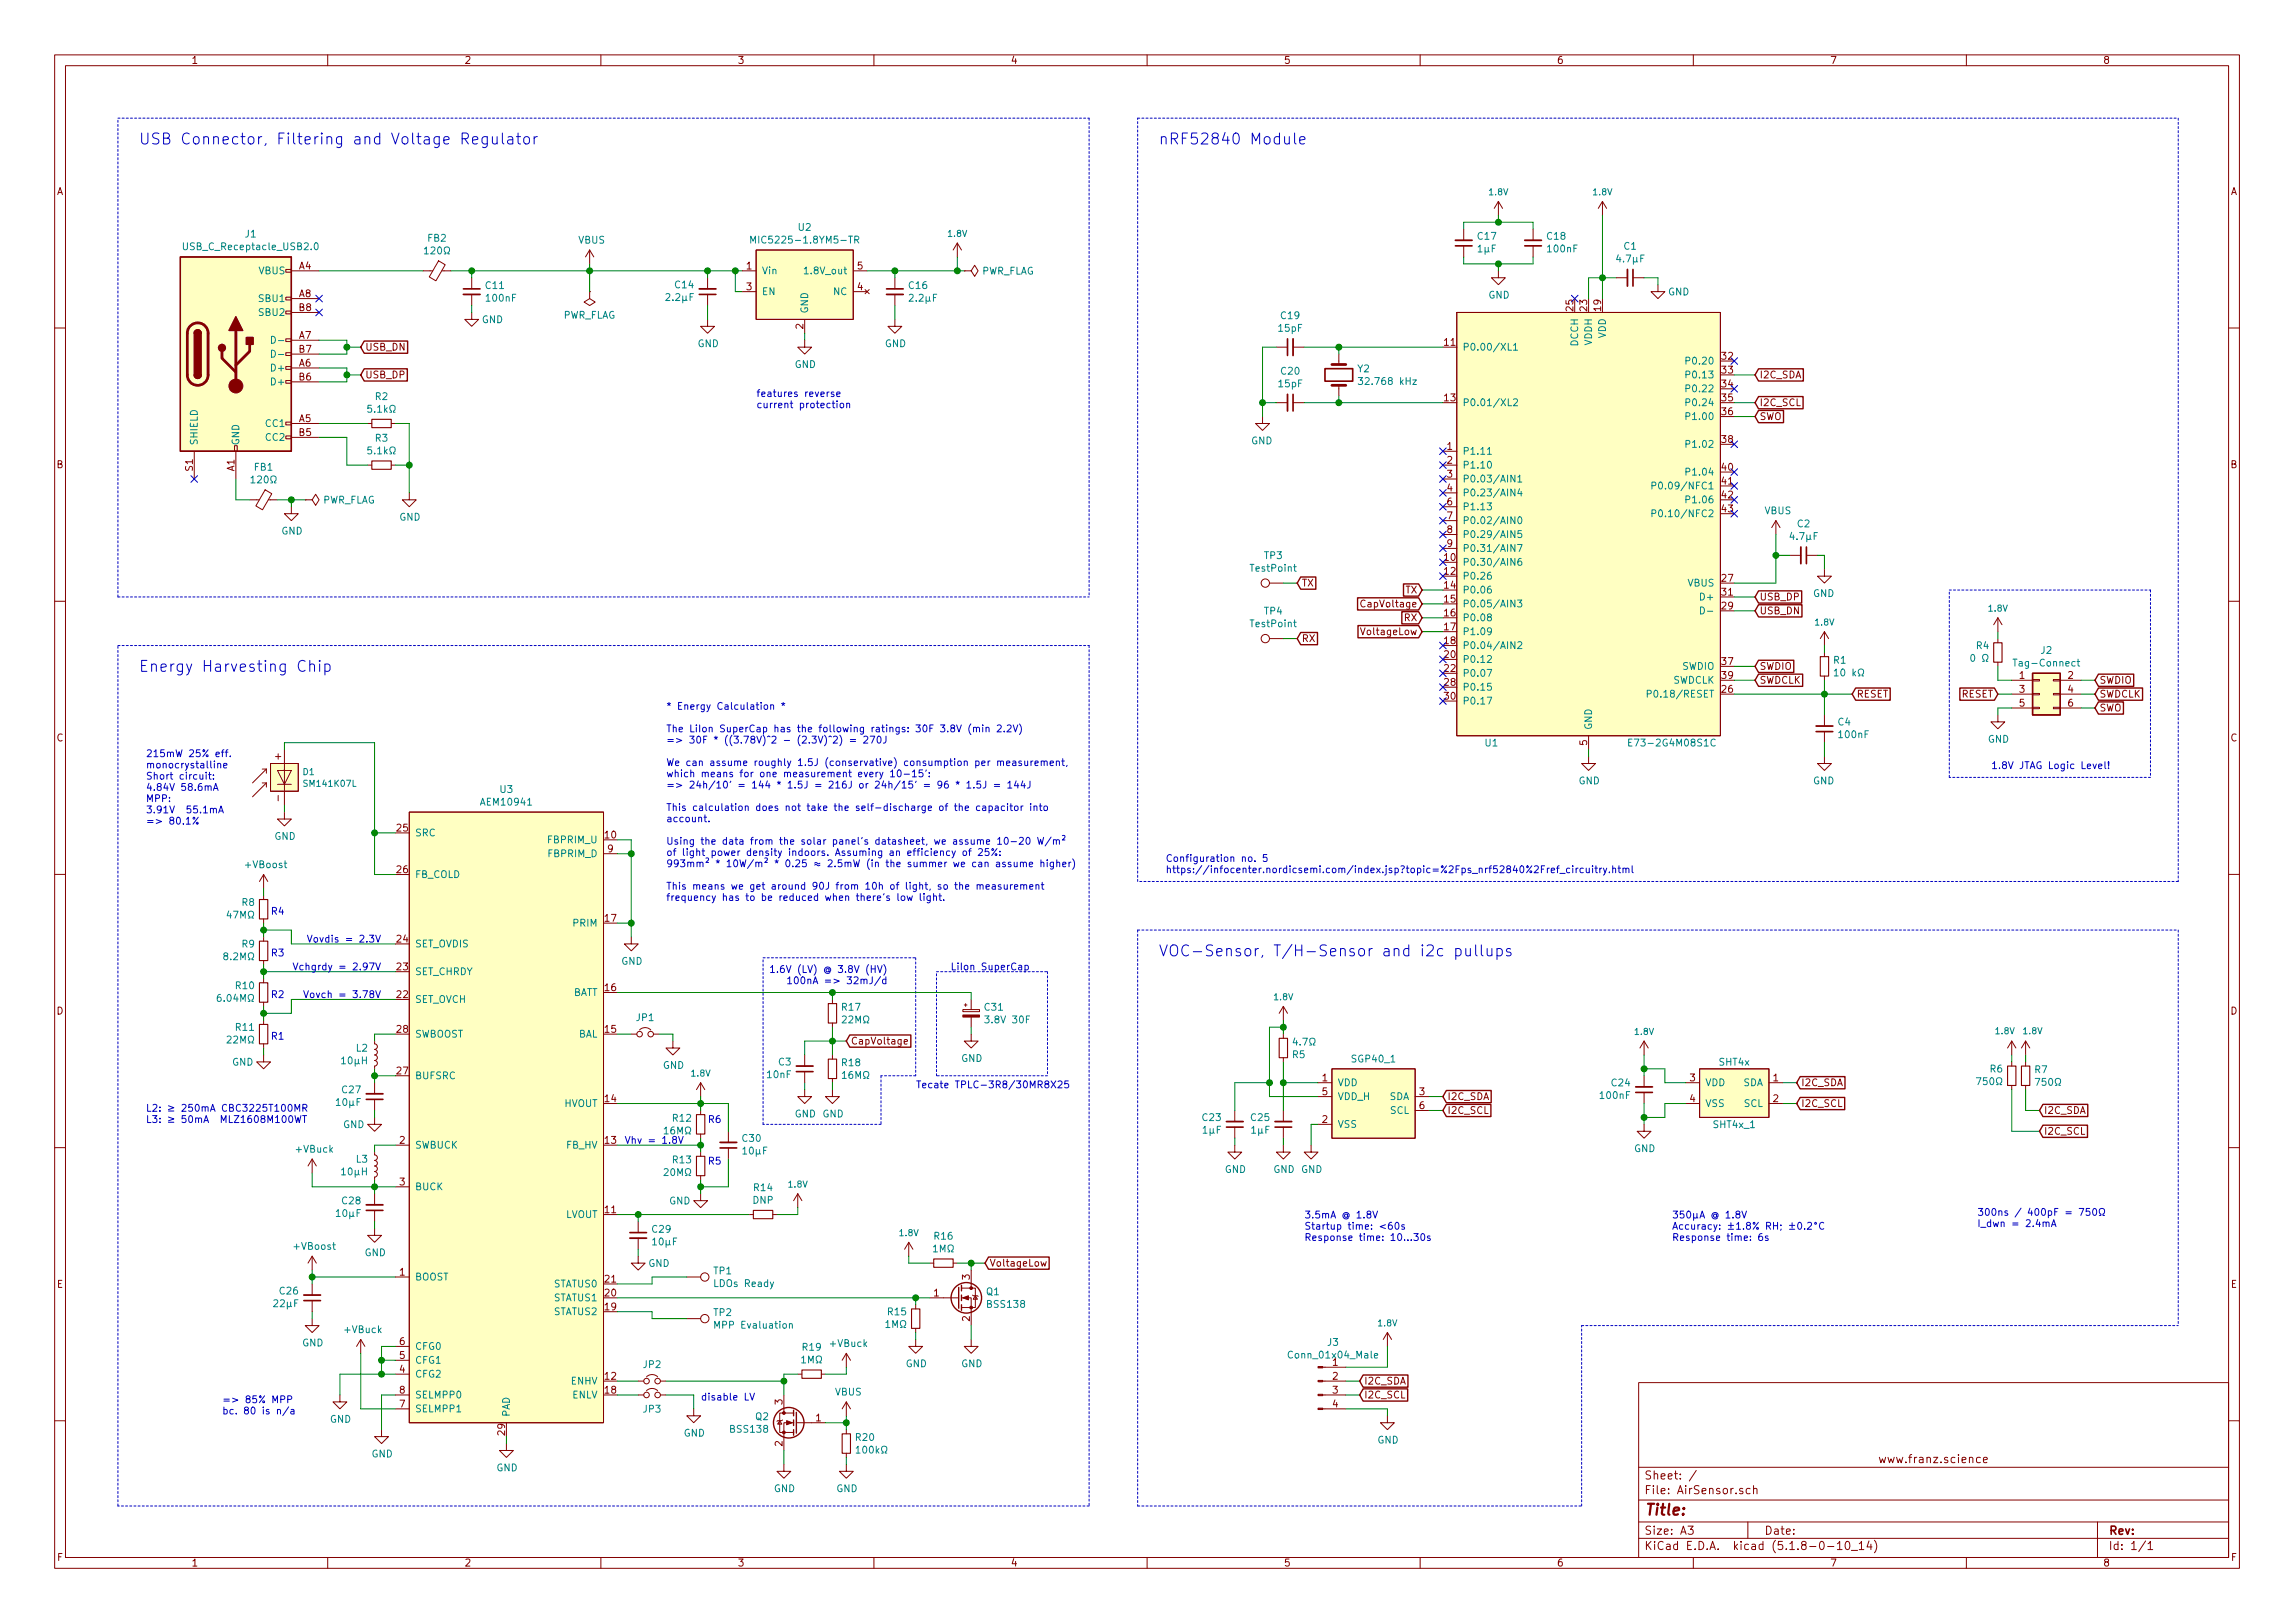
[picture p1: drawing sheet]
<svg xmlns="http://www.w3.org/2000/svg" width="420mm" height="297mm" viewBox="0 0 420 297" stroke-linecap="round" stroke-linejoin="round" font-family="sans-serif">
<defs><g id="words">
<g font-size="2.8" fill="#0000c2">
<text x="25.4" y="26.5">USB Connector, Filtering and Voltage Regulator</text>
<text x="212.1" y="26.5">nRF52840 Module</text>
<text x="25.4" y="123">Energy Harvesting Chip</text>
<text x="212.1" y="175">VOC-Sensor, T/H-Sensor and i2c pullups</text>
</g>
<text font-size="2.8" fill="#840000" x="301" y="277.3">Title:</text>
<g font-size="2.1" fill="#840000">
<text x="344.7" y="267.8">www.franz.science</text>
<text x="301" y="273.5">File: AirSensor.sch</text>
<text x="301" y="270.8">Sheet: /</text>
<text x="301" y="280.9">Size: A3</text>
<text x="323" y="280.9">Date:</text>
<text x="386" y="280.9">Rev:</text>
<text x="301" y="283.7">KiCad E.D.A. kicad (5.1.8-0-10_14)</text>
<text x="386" y="283.7">Id: 1/1</text>
</g>
<g font-size="1.8" fill="#840000">
<text x="35" y="11.7">1</text>
<text x="85" y="11.7">2</text>
<text x="135" y="11.7">3</text>
<text x="185" y="11.7">4</text>
<text x="235" y="11.7">5</text>
<text x="285" y="11.7">6</text>
<text x="335" y="11.7">7</text>
<text x="385" y="11.7">8</text>
<text x="10.4" y="35.7">A</text>
<text x="408.4" y="35.7">A</text>
<text x="54.8" y="49.3">A4</text>
<text x="136.7" y="49.3">1</text>
<text x="136.7" y="53.1">3</text>
<text x="157" y="53.1">4</text>
<text x="157" y="49.3">5</text>
<text x="54.8" y="54.4">A8</text>
<text x="54.8" y="56.9">B8</text>
<text x="288" y="56.9" transform="rotate(-90 288 56.9)">25</text>
<text x="290.6" y="56.9" transform="rotate(-90 290.6 56.9)">23</text>
<text x="293.1" y="56.9" transform="rotate(-90 293.1 56.9)">19</text>
<text x="54.8" y="62">A7</text>
<text x="54.8" y="64.6">B7</text>
<text x="66.8" y="64.2">USB_DN</text>
<text x="147.1" y="60.2" transform="rotate(-90 147.1 60.2)">2</text>
<text x="264.5" y="63.3">11</text>
<text x="315.3" y="65.8">32</text>
<text x="54.8" y="67.1">A6</text>
<text x="54.8" y="69.6">B6</text>
<text x="66.8" y="69.3">USB_DP</text>
<text x="315.3" y="68.4">33</text>
<text x="315.3" y="70.9">34</text>
<text x="322.1" y="69.3">I2C_SDA</text>
<text x="54.8" y="77.3">A5</text>
<text x="264.5" y="73.4">13</text>
<text x="315.3" y="73.4">35</text>
<text x="315.3" y="76">36</text>
<text x="322.1" y="76.9">SWO</text>
<text x="322.1" y="74.3">I2C_SCL</text>
<text x="54.8" y="79.8">B5</text>
<text x="264.9" y="82.3">1</text>
<text x="315.3" y="81.1">38</text>
<text x="10.4" y="85.7">B</text>
<text x="35.3" y="86.2" transform="rotate(-90 35.3 86.2)">S1</text>
<text x="42.9" y="86.2" transform="rotate(-90 42.9 86.2)">A1</text>
<text x="264.9" y="84.9">2</text>
<text x="264.9" y="87.4">3</text>
<text x="264.9" y="90">4</text>
<text x="315.3" y="86.1">40</text>
<text x="315.3" y="88.7">41</text>
<text x="408.4" y="85.7">B</text>
<text x="264.9" y="92.5">6</text>
<text x="264.9" y="95">7</text>
<text x="315.3" y="91.2">42</text>
<text x="315.3" y="93.8">43</text>
<text x="264.9" y="97.6">8</text>
<text x="264.9" y="100.1">9</text>
<text x="238.3" y="107.4">TX</text>
<text x="264.5" y="102.7">10</text>
<text x="264.5" y="105.2">12</text>
<text x="264.5" y="107.7">14</text>
<text x="315.3" y="106.5">27</text>
<text x="249.8" y="111.2">CapVoltage</text>
<text x="257.1" y="113.7">RX</text>
<text x="257.3" y="108.6">TX</text>
<text x="264.5" y="110.3">15</text>
<text x="264.5" y="112.8">16</text>
<text x="315.3" y="111.5">29</text>
<text x="315.3" y="109">31</text>
<text x="322.1" y="112.4">USB_DN</text>
<text x="322.1" y="109.9">USB_DP</text>
<text x="238.3" y="117.5">RX</text>
<text x="249.6" y="116.2">VoltageLow</text>
<text x="264.5" y="115.4">17</text>
<text x="264.5" y="117.9">18</text>
<text x="264.5" y="120.4">20</text>
<text x="264.5" y="123">22</text>
<text x="264.5" y="125.5">28</text>
<text x="315.3" y="121.7">37</text>
<text x="315.3" y="124.2">39</text>
<text x="322.1" y="122.6">SWDIO</text>
<text x="322.1" y="125.1">SWDCLK</text>
<text x="369.7" y="124.2">1</text>
<text x="378.6" y="124.2">2</text>
<text x="384.3" y="125.1">SWDIO</text>
<text x="264.5" y="128.1">30</text>
<text x="315.3" y="126.8">26</text>
<text x="339.9" y="127.7">RESET</text>
<text x="359.1" y="127.7">RESET</text>
<text x="369.7" y="126.8">3</text>
<text x="369.7" y="129.3">5</text>
<text x="378.6" y="126.8">4</text>
<text x="378.6" y="129.3">6</text>
<text x="384.3" y="130.2">SWO</text>
<text x="384.3" y="127.7">SWDCLK</text>
<text x="10.4" y="135.7">C</text>
<text x="290.6" y="136.4" transform="rotate(-90 290.6 136.4)">5</text>
<text x="408.4" y="135.7">C</text>
<text x="51.5" y="139" transform="rotate(-90 51.5 139)">+</text>
<text x="51.5" y="146.4" transform="rotate(-90 51.5 146.4)">-</text>
<text x="72.7" y="152.2">25</text>
<text x="110.8" y="153.5">10</text>
<text x="111.3" y="156">9</text>
<text x="72.7" y="159.8">26</text>
<text x="72.7" y="172.5">24</text>
<text x="110.8" y="168.7">17</text>
<text x="72.7" y="177.6">23</text>
<text x="10.4" y="185.7">D</text>
<text x="72.7" y="182.7">22</text>
<text x="110.8" y="181.4">16</text>
<text x="408.4" y="185.7">D</text>
<text x="72.7" y="189">28</text>
<text x="110.8" y="189">15</text>
<text x="155.7" y="191.2">CapVoltage</text>
<text x="72.7" y="196.6">27</text>
<text x="242.1" y="197.9">1</text>
<text x="309.4" y="197.9">3</text>
<text x="324.6" y="197.9">1</text>
<text x="110.8" y="201.7">14</text>
<text x="242.1" y="200.4">5</text>
<text x="259.9" y="200.4">3</text>
<text x="259.9" y="203">6</text>
<text x="264.9" y="201.3">I2C_SDA</text>
<text x="264.9" y="203.9">I2C_SCL</text>
<text x="309.4" y="201.7">4</text>
<text x="324.6" y="201.7">2</text>
<text x="329.7" y="198.8">I2C_SDA</text>
<text x="329.7" y="202.6">I2C_SCL</text>
<text x="374.2" y="203.9">I2C_SDA</text>
<text x="73.2" y="209.3">2</text>
<text x="110.8" y="209.3">13</text>
<text x="242.1" y="205.5">2</text>
<text x="374.2" y="207.7">I2C_SCL</text>
<text x="73.2" y="217">3</text>
<text x="110.8" y="222">11</text>
<text x="73.2" y="233.5">1</text>
<text x="181.1" y="231.8">VoltageLow</text>
<text x="10.4" y="235.7">E</text>
<text x="110.8" y="239.8">19</text>
<text x="110.8" y="237.3">20</text>
<text x="110.8" y="234.7">21</text>
<text x="171" y="237.3">1</text>
<text x="177.5" y="234.2" transform="rotate(-90 177.5 234.2)">3</text>
<text x="408.4" y="235.7">E</text>
<text x="177.5" y="241.8" transform="rotate(-90 177.5 241.8)">2</text>
<text x="73.2" y="251.2">4</text>
<text x="73.2" y="248.7">5</text>
<text x="73.2" y="246.2">6</text>
<text x="244" y="250">1</text>
<text x="73.2" y="257.6">7</text>
<text x="73.2" y="255.1">8</text>
<text x="110.8" y="252.5">12</text>
<text x="110.8" y="255.1">18</text>
<text x="143.3" y="257.1" transform="rotate(-90 143.3 257.1)">3</text>
<text x="244" y="252.5">2</text>
<text x="244" y="255.1">3</text>
<text x="244" y="257.6">4</text>
<text x="249.7" y="255.9">I2C_SCL</text>
<text x="249.7" y="253.4">I2C_SDA</text>
<text x="92.5" y="262.6" transform="rotate(-90 92.5 262.6)">29</text>
<text x="149.4" y="260.1">1</text>
<text x="143.3" y="264.7" transform="rotate(-90 143.3 264.7)">2</text>
<text x="10.5" y="285.7">F</text>
<text x="35" y="286.7">1</text>
<text x="85" y="286.7">2</text>
<text x="135" y="286.7">3</text>
<text x="185" y="286.7">4</text>
<text x="235" y="286.7">5</text>
<text x="285" y="286.7">6</text>
<text x="335" y="286.7">7</text>
<text x="385" y="286.7">8</text>
<text x="408.5" y="285.7">F</text>
</g>
<g font-size="1.8" fill="#008484">
<text x="34.2" y="45.8">USB_C_Receptacle_USB2.0</text>
<text x="44.9" y="43.5">J1</text>
<text x="78.3" y="44.2">FB2</text>
<text x="78.5" y="46.5">120</text>
<text x="105.9" y="44.6">VBUS</text>
<text x="138.9" y="44.6">MIC5225-1.8YM5-TR</text>
<text x="146.2" y="42.3">U2</text>
<text x="270.6" y="43.9">C17</text>
<text x="270.6" y="46.2">1µF</text>
<text x="283.3" y="43.9">C18</text>
<text x="283.5" y="46.2">100nF</text>
<text x="297.3" y="45.7">C1</text>
<text x="47.4" y="50.2">VBUS</text>
<text x="89" y="52.9">C11</text>
<text x="123.6" y="52.8">C14</text>
<text x="139.4" y="50.2">Vin</text>
<text x="147.8" y="50.2">1.8V_out</text>
<text x="166.4" y="52.9">C16</text>
<text x="179.6" y="50.3">PWR_FLAG</text>
<text x="296.1" y="48">4.7µF</text>
<text x="47.6" y="55.3">SBU1</text>
<text x="47.6" y="57.8">SBU2</text>
<text x="88.2" y="59.1">GND</text>
<text x="89.2" y="55.2">100nF</text>
<text x="103" y="58.3">PWR_FLAG</text>
<text x="122.1" y="55.1">2.2µF</text>
<text x="139.4" y="54">EN</text>
<text x="148" y="57.4" transform="rotate(-90 148 57.4)">GND</text>
<text x="152.6" y="54">NC</text>
<text x="166.6" y="55.2">2.2µF</text>
<text x="234.6" y="58.4">C19</text>
<text x="272.5" y="54.6">GND</text>
<text x="305.4" y="54.1">GND</text>
<text x="127.7" y="63.5">GND</text>
<text x="162" y="63.5">GND</text>
<text x="234.1" y="60.7">15pF</text>
<text x="267.7" y="64.2">P0.00/XL1</text>
<text x="288.9" y="63.3" transform="rotate(-90 288.9 63.3)">DCCH</text>
<text x="291.5" y="63.2" transform="rotate(-90 291.5 63.2)">VDDH</text>
<text x="294" y="61.9" transform="rotate(-90 294 61.9)">VDD</text>
<text x="50" y="68">D+</text>
<text x="50" y="70.5">D+</text>
<text x="145.5" y="67.3">GND</text>
<text x="234.2" y="70.9">15pF</text>
<text x="234.6" y="68.6">C20</text>
<text x="248.6" y="68.1">Y2</text>
<text x="249.5" y="70.4">32.768 kHz</text>
<text x="309.3" y="66.7">P0.20</text>
<text x="309.3" y="69.3">P0.13</text>
<text x="309.3" y="71.8">P0.22</text>
<text x="68.1" y="75.5">5.1k</text>
<text x="68.7" y="73.2">R2</text>
<text x="267.7" y="74.3">P0.01/XL2</text>
<text x="309.3" y="74.3">P0.24</text>
<text x="309.3" y="76.9">P1.00</text>
<text x="36.2" y="81.6" transform="rotate(-90 36.2 81.6)">SHIELD</text>
<text x="43.8" y="81.6" transform="rotate(-90 43.8 81.6)">GND</text>
<text x="48.8" y="78.1">CC1</text>
<text x="48.8" y="80.7">CC2</text>
<text x="68.1" y="83.1">5.1k</text>
<text x="68.7" y="80.8">R3</text>
<text x="229.1" y="81.3">GND</text>
<text x="267.7" y="83.2">P1.11</text>
<text x="309.3" y="82">P1.02</text>
<text x="46.6" y="86.1">FB1</text>
<text x="46.8" y="88.5">120</text>
<text x="267.7" y="85.8">P1.10</text>
<text x="267.7" y="88.3">P0.03/AIN1</text>
<text x="304.2" y="89.6">P0.09/NFC1</text>
<text x="309.3" y="87">P1.04</text>
<text x="59" y="92.2">PWR_FLAG</text>
<text x="73.1" y="95.3">GND</text>
<text x="267.7" y="90.8">P0.23/AIN4</text>
<text x="267.7" y="93.4">P1.13</text>
<text x="267.7" y="95.9">P0.02/AIN0</text>
<text x="304.2" y="94.7">P0.10/NFC2</text>
<text x="309.3" y="92.1">P1.06</text>
<text x="323.1" y="94.1">VBUS</text>
<text x="51.5" y="97.8">GND</text>
<text x="267.7" y="98.5">P0.29/AIN5</text>
<text x="267.7" y="101">P0.31/AIN7</text>
<text x="327.9" y="98.8">4.7µF</text>
<text x="329.1" y="96.5">C2</text>
<text x="229.1" y="104.6">TestPoint</text>
<text x="231.5" y="102.3">TP3</text>
<text x="267.7" y="103.5">P0.30/AIN6</text>
<text x="267.7" y="106.1">P0.26</text>
<text x="309" y="107.4">VBUS</text>
<text x="231.5" y="112.5">TP4</text>
<text x="267.7" y="108.6">P0.06</text>
<text x="267.7" y="111.2">P0.05/AIN3</text>
<text x="267.7" y="113.7">P0.08</text>
<text x="311.6" y="109.9">D+</text>
<text x="331.9" y="109.3">GND</text>
<text x="229.1" y="114.8">TestPoint</text>
<text x="267.7" y="116.2">P1.09</text>
<text x="267.7" y="118.8">P0.04/AIN2</text>
<text x="361.8" y="118.8">R4</text>
<text x="373.7" y="119.7">J2</text>
<text x="267.7" y="121.3">P0.12</text>
<text x="267.7" y="123.9">P0.07</text>
<text x="306.2" y="125.1">SWDCLK</text>
<text x="307.9" y="122.6">SWDIO</text>
<text x="335.7" y="121.5">R1</text>
<text x="336.8" y="123.8">10 k</text>
<text x="369.2" y="122">Tag-Connect</text>
<text x="267.7" y="126.4">P0.15</text>
<text x="267.7" y="128.9">P0.17</text>
<text x="302.9" y="127.7">P0.18/RESET</text>
<text x="271.9" y="136.6">U1</text>
<text x="291.5" y="133.6" transform="rotate(-90 291.5 133.6)">GND</text>
<text x="299.1" y="136.6">E73-2G4M08S1C</text>
<text x="336.5" y="132.8">C4</text>
<text x="336.8" y="135.1">100nF</text>
<text x="363.9" y="135.9">GND</text>
<text x="289" y="143.5">GND</text>
<text x="331.9" y="143.5">GND</text>
<text x="88.3" y="147.4">AEM10941</text>
<text x="91.6" y="145.1">U3</text>
<text x="50.2" y="153.7">GND</text>
<text x="75.9" y="153.1">SRC</text>
<text x="100.4" y="154.3">FBPRIM_U</text>
<text x="45" y="158.9">+VBoost</text>
<text x="75.9" y="160.7">FB_COLD</text>
<text x="100.4" y="156.9">FBPRIM_D</text>
<text x="44.3" y="165.8">R8</text>
<text x="42.3" y="168.1">47M</text>
<text x="44.3" y="173.4">R9</text>
<text x="75.9" y="173.4">SET_OVDIS</text>
<text x="105.1" y="169.6">PRIM</text>
<text x="41.8" y="175.7">8.2M</text>
<text x="75.9" y="178.5">SET_CHRDY</text>
<text x="113.7" y="176.6">GND</text>
<text x="40.6" y="183.3">6.04M</text>
<text x="43.2" y="181">R10</text>
<text x="75.9" y="183.6">SET_OVCH</text>
<text x="104.7" y="182.3">BATT</text>
<text x="154.2" y="185">R17</text>
<text x="180.3" y="185">C31</text>
<text x="42.3" y="191">22M</text>
<text x="43.2" y="188.7">R11</text>
<text x="75.9" y="189.9">SWBOOST</text>
<text x="105.8" y="189.9">BAL</text>
<text x="116.5" y="186.9">JP1</text>
<text x="154.9" y="187.3">22M</text>
<text x="180.8" y="187.3">3.8V 30F</text>
<text x="237.5" y="191.3">4.7</text>
<text x="42.5" y="195">GND</text>
<text x="62.7" y="194.8">10µH</text>
<text x="65.3" y="192.5">L2</text>
<text x="75.9" y="197.5">BUFSRC</text>
<text x="121.4" y="195.6">GND</text>
<text x="140.5" y="197.3">10nF</text>
<text x="142.6" y="195">C3</text>
<text x="154.2" y="195.1">R18</text>
<text x="154.9" y="197.4">16M</text>
<text x="176" y="194.3">GND</text>
<text x="236.7" y="193.7">R5</text>
<text x="247.6" y="194.4">SGP40_1</text>
<text x="314.8" y="195">SHT4x</text>
<text x="364.4" y="196.3">R6</text>
<text x="372.5" y="196.4">R7</text>
<text x="61.7" y="202.4">10µF</text>
<text x="62.7" y="200.1">C27</text>
<text x="103.3" y="202.6">HVOUT</text>
<text x="244.9" y="198.8">VDD</text>
<text x="244.9" y="201.3">VDD_H</text>
<text x="254.3" y="201.3">SDA</text>
<text x="254.5" y="203.9">SCL</text>
<text x="293.1" y="201.1">100nF</text>
<text x="295.1" y="198.8">C24</text>
<text x="312.2" y="198.8">VDD</text>
<text x="312.2" y="202.6">VSS</text>
<text x="319.1" y="198.8">SDA</text>
<text x="319.3" y="202.6">SCL</text>
<text x="362.7" y="198.6">750</text>
<text x="373.5" y="198.7">750</text>
<text x="62.8" y="206.5">GND</text>
<text x="122.3" y="207.6">16M</text>
<text x="123.2" y="205.3">R12</text>
<text x="136" y="209">C30</text>
<text x="145.5" y="204.5">GND GND</text>
<text x="220.2" y="205.2">C23</text>
<text x="220.3" y="207.5">1µF</text>
<text x="229.1" y="205.2">C25</text>
<text x="229.2" y="207.5">1µF</text>
<text x="244.9" y="206.4">VSS</text>
<text x="313.8" y="206.5">SHT4x_1</text>
<text x="54.3" y="211">+VBuck</text>
<text x="62.7" y="215.1">10µH</text>
<text x="65.3" y="212.8">L3</text>
<text x="75.9" y="210.2">SWBUCK</text>
<text x="103.7" y="210.2">FB_HV</text>
<text x="122.3" y="215.2">20M</text>
<text x="123.2" y="212.9">R13</text>
<text x="136.1" y="211.3">10µF</text>
<text x="224.2" y="214.7">GND</text>
<text x="233.1" y="214.7">GND GND</text>
<text x="299.2" y="210.9">GND</text>
<text x="62.7" y="220.4">C28</text>
<text x="75.9" y="217.8">BUCK</text>
<text x="122.5" y="220.4">GND</text>
<text x="137.8" y="220.3">DNP</text>
<text x="138.1" y="218">R14</text>
<text x="61.7" y="222.7">10µF</text>
<text x="103.5" y="222.9">LVOUT</text>
<text x="119.5" y="225.6">C29</text>
<text x="119.6" y="227.9">10µF</text>
<text x="171.1" y="226.9">R16</text>
<text x="53.9" y="228.7">+VBoost</text>
<text x="66.8" y="229.9">GND</text>
<text x="118.7" y="231.9">GND</text>
<text x="130.7" y="233.2">TP1</text>
<text x="50.3" y="239.2">22µF</text>
<text x="51.3" y="236.9">C26</text>
<text x="75.9" y="234.4">BOOST</text>
<text x="101.4" y="238.2">STATUS1</text>
<text x="101.4" y="235.6">STATUS0</text>
<text x="130.9" y="235.5">LDOs Ready</text>
<text x="180.6" y="237">Q1</text>
<text x="180.9" y="239.4">BSS138</text>
<text x="63.2" y="244">+VBuck</text>
<text x="101.4" y="240.7">STATUS2</text>
<text x="130.7" y="240.9">TP2</text>
<text x="131.3" y="243.2">MPP Evaluation</text>
<text x="162.6" y="240.7">R15</text>
<text x="55.3" y="246.4">GND</text>
<text x="75.9" y="249.6">CFG1</text>
<text x="75.9" y="247.1">CFG0</text>
<text x="117.8" y="250.4">JP2</text>
<text x="147" y="247.2">R19</text>
<text x="152.1" y="246.5">+VBuck</text>
<text x="165.8" y="250.2">GND</text>
<text x="176" y="250.2">GND</text>
<text x="236.4" y="248.6">Conn_01x04_Male</text>
<text x="243.1" y="246.3">J3</text>
<text x="75.9" y="252.1">CFG2</text>
<text x="75.9" y="255.9">SELMPP0</text>
<text x="104.6" y="253.4">ENHV</text>
<text x="104.7" y="255.9">ENLV</text>
<text x="152.9" y="255.4">VBUS</text>
<text x="60.4" y="260.4">GND</text>
<text x="75.9" y="258.5">SELMPP1</text>
<text x="93.3" y="259.4" transform="rotate(-90 93.3 259.4)">PAD</text>
<text x="117.8" y="258.5">JP3</text>
<text x="125.2" y="262.9">GND</text>
<text x="133.9" y="262.2">BSS138</text>
<text x="138.4" y="259.9">Q2</text>
<text x="156.7" y="263.7">R20</text>
<text x="68" y="266.7">GND</text>
<text x="90.9" y="269.3">GND</text>
<text x="157.6" y="266">100k</text>
<text x="252.2" y="264.2">GND</text>
<text x="141.7" y="273.1">GND</text>
<text x="153.1" y="273.1">GND</text>
</g>
<g font-size="1.8" fill="#0000c2">
<text x="138.4" y="72.7">features reverse</text>
<text x="138.4" y="74.7">current protection</text>
<text x="121.9" y="129.9">* Energy Calculation *</text>
<text x="121.9" y="134">The LiIon SuperCap has the following ratings: 30F 3.8V (min 2.2V)</text>
<text x="121.9" y="136.1">=&gt; 30F * ((3.78V)^2 - (2.3V)^2) = 270J</text>
<text x="26.7" y="138.6">215mW 25% eff.</text>
<text x="26.7" y="140.6">monocrystalline</text>
<text x="26.7" y="142.7">Short circuit:</text>
<text x="121.9" y="140.2">We can assume roughly 1.5J (conservative) consumption per measurement,</text>
<text x="121.9" y="142.3">which means for one measurement every 10-15:</text>
<text x="364.5" y="140.8">1.8V JTAG Logic Level!</text>
<text x="26.7" y="144.7">4.84V 58.6mA</text>
<text x="26.7" y="146.8">MPP:</text>
<text x="26.7" y="148.9">3.91V 55.1mA</text>
<text x="121.9" y="144.3">=&gt; 24h/10 = 144 * 1.5J = 216J or 24h/15 = 96 * 1.5J = 144J</text>
<text x="121.9" y="148.4">This calculation does not take the self-discharge of the capacitor into</text>
<text x="26.7" y="150.9">=&gt; 80.1%</text>
<text x="121.9" y="150.5">account.</text>
<text x="121.9" y="154.6">Using the data from the solar panels datasheet, we assume 10-20 W/m²</text>
<text x="121.9" y="156.7">of light power density indoors. Assuming an efficiency of 25%:</text>
<text x="121.9" y="158.7">993mm² * 10W/m² * 0.25 2.5mW (in the summer we can assume higher)</text>
<text x="213.4" y="157.7">Configuration no. 5</text>
<text x="213.4" y="159.8">https://infocenter.nordicsemi.com/index.jsp?topic=%2Fps_nrf52840%2Fref_circuitry.html</text>
<text x="49.5" y="167.4">R4</text>
<text x="121.9" y="162.8">This means we get around 90J from 10h of light, so the measurement</text>
<text x="121.9" y="164.9">frequency has to be reduced when theres low light.</text>
<text x="58.4" y="172.5">Vovdis = 2.3V</text>
<text x="49.5" y="175">R3</text>
<text x="56.1" y="177.6">Vchgrdy = 2.97V</text>
<text x="144.5" y="178.1">1.6V (LV) @ 3.8V (HV)</text>
<text x="174" y="177.6">LiIon SuperCap</text>
<text x="49.5" y="182.7">R2</text>
<text x="57.9" y="182.7">Vovch = 3.78V</text>
<text x="148.1" y="180.1">100nA =&gt; 32mJ/d</text>
<text x="49.5" y="190.3">R1</text>
<text x="26.7" y="203.5">L2: 250mA CBC3225T100MR</text>
<text x="167.6" y="199.2">Tecate TPLC-3R8/30MR8X25</text>
<text x="26.7" y="205.5">L3: 50mA MLZ1608M100WT</text>
<text x="114.3" y="209.3">Vhv = 1.8V</text>
<text x="129.5" y="205.5">R6</text>
<text x="129.5" y="213.1">R5</text>
<text x="238.8" y="223">3.5mA @ 1.8V</text>
<text x="238.8" y="225.1">Startup time: &lt;60s</text>
<text x="238.8" y="227.1">Response time: 1030s</text>
<text x="306.1" y="223">350µA @ 1.8V</text>
<text x="306.1" y="225.1">Accuracy: ±1.8% RH; ±0.2°C</text>
<text x="306.1" y="227.1">Response time: 6s</text>
<text x="361.9" y="222.5">300ns / 400pF = 750</text>
<text x="361.9" y="224.6">I_dwn = 2.4mA</text>
<text x="40.6" y="256.8">=&gt; 85% MPP</text>
<text x="128.3" y="256.3">disable LV</text>
<text x="40.6" y="258.9">bc. 80 is n/a</text>
</g>
<g font-size="1.6" fill="#008484">
<text x="272.7" y="35.7">1.8V</text>
<text x="291.7" y="35.7">1.8V</text>
<text x="173.6" y="43.3">1.8V</text>
<text x="364.1" y="111.9">1.8V</text>
<text x="332.4" y="114.5">1.8V</text>
<text x="55.5" y="141.8">D1</text>
<text x="55.9" y="144">SM141K07L</text>
<text x="233.3" y="183">1.8V</text>
<text x="299.4" y="189.4">1.8V</text>
<text x="365.4" y="189.3">1.8V</text>
<text x="370.5" y="189.3">1.8V</text>
<text x="126.6" y="197">1.8V</text>
<text x="144.4" y="217.3">1.8V</text>
<text x="164.7" y="226.2">1.8V</text>
<text x="252.4" y="242.7">1.8V</text>
</g>
</g></defs>
<g fill="none" stroke="#840000" stroke-width=".18">
<path d="M10 10h400v277h-400zM12 12h396v273.1h-396zM60 10v2M110 10v2M160 10v2M210 10v2M260 10v2M310 10v2M360 10v2M274.3 36.9v2.5M274.3 36.9l-.7 1.2M274.3 36.9l.8 1.2"/>
<path d="M293.4 36.9v2.5M293.4 36.9l-.8 1.2M293.4 36.9l.7 1.2M52.3 56.9h1v.5h-1zM52.3 54.4h1v.5h-1zM52.3 49.3h1v.5h-1zM53.3 49.6h5.1M53.3 54.6h5.1M53.3 57.2h5.1M77.5 49.6h1.7M80.3 47.7l1.2 .7-1.7 3-1.2-.7zM80.9 49.6h1.6"/>
<path d="M86.4 57.2v1.3h1.2l-1.2 1.2-1.3-1.2h1.3M86.4 50.8v2.1M86.4 53.9v2M107.9 53.4v1.2l1.1 .7-1.1 .6-1-.6 1-.7M107.9 53.4h.1M107.9 45.8l-.7 1.2M107.9 45.8v2.5M107.9 45.8l.8 1.2M129.5 58.5v1.2h1.3l-1.3 1.3-1.2-1.3h1.2M129.5 50.8v2.1M129.5 53.9v2M135.9 49.6h2.5"/>
<path d="M135.9 53.4h2.5M138.4 45.8h17.8v12.7h-17.8zM147.3 58.5v2.5M156.2 49.6h2.5M156.2 53.4h2.5M158.4 53l.7 .8M159.1 53l-.7 .8M163.8 58.5v1.2h1.3l-1.3 1.3-1.2-1.3h1.2M163.8 50.8v2.1M163.8 53.9v2M175.3 44.5v2.5M175.3 44.5l-.8 1.3"/>
<path d="M175.3 44.5l.7 1.3M176.5 49.6h1.3l.6-1 .7 1-.7 1-.6-1M176.5 49.6h.1M266.7 57.2h48.3v77.5h-48.3zM268 41.9v2.1M268 45v2M274.3 49.6v1.2h1.3l-1.3 1.3-1.3-1.3h1.3M280.7 41.9v2.1M280.7 45v2M295.9 50.8h2M299 50.8h2M303.5 52.1v1.3h1.3l-1.3 1.2-1.2-1.2h1.2"/>
<path d="M10 60h2M52.3 79.8h1v.5h-1zM52.3 77.3h1v.5h-1zM52.3 69.6h1v.5h-1zM52.3 67.1h1v.5h-1zM52.3 64.6h1v.5h-1zM52.3 62h1v.5h-1zM53.3 77.5h5.1M53.3 67.3h5.1M53.3 62.3h5.1M53.3 69.9h5.1M53.3 64.8h5.1"/>
<path d="M67.3 77.5h.8M71.6 77.5h.8M147.3 62.3v1.2h1.3l-1.3 1.3-1.3-1.3h1.3M231.1 76.2v1.3h-1.2l1.2 1.3 1.3-1.3h-1.3M233.7 63.5h2M233.7 73.7h2M236.7 63.5h2.1M236.7 73.7h2.1M245.1 64.8v1.9M245.1 70.5v1.9M408 60h2M35.6 82.6v5.1"/>
<path d="M42.9 81.6h.5v1h-.5zM43.2 82.6v5.1M45.7 91.5h1.8M48.5 89.6l1.3 .8-1.7 2.9-1.3-.7zM49.1 91.5h1.7M53.3 92.7v1.3h1.3l-1.3 1.3-1.2-1.3h1.2M53.3 80h5.1M55.9 91.5h1.2l.7-1 .6 1-.6 1-.7-1M55.9 91.5h.1M67.3 85.1h.8M71.6 85.1h.8M74.9 90.2v1.3h1.3l-1.3 1.2-1.2-1.2h1.2"/>
<path d="M264.2 82.6h2.5M264.2 85.1h2.5M264.2 87.7h2.5M264.2 90.2h2.5M264.2 92.7h2.5M264.2 95.3h2.5M264.2 97.8h2.5M325.1 95.3l-.7 1.3M325.1 95.3v2.5M325.1 95.3l.8 1.3M10 110h2M232.4 116.9h2.5"/>
<path d="M232.4 106.7h2.5M249.9 109.9a.6 .6 0 0 0-.8 .5 .6 .6 0 0 0 .6 .7l.2-.1M264.2 100.4h2.5M327.7 101.6h2M330.7 101.6h2M334 104.2v1.2h-1.3l1.3 1.3 1.3-1.3h-1.3M334 115.6v2.5M334 119.4v.8M334 115.6l.8 1.3M334 115.6l-.8 1.3M365.8 113.1v2.5M365.8 116.9v.7"/>
<path d="M365.8 113.1l-.8 1.2M365.8 113.1l.7 1.2M408 110h2M49.5 139.7h5.1v5.1h-5.1zM52.1 137.2v10.2M290.8 138.5v1.2h1.3l-1.3 1.3-1.2-1.3h1.2M290.8 134.7v2.5M334 138.5v1.2h-1.3l1.3 1.3 1.3-1.3h-1.3M334 123.7v.8M334 130.8v2.1M334 133.9v2M365.8 130.8v1.3h1.2l-1.2 1.3-1.3-1.3h1.3"/>
<path d="M365.8 121.2v.8M368.3 124.5h3.8M368.3 127h3.8M368.3 129.6h3.8M372.1 129.4h1.3v.3h-1.3zM372.1 124.4h1.3v.2h-1.3zM372.1 126.9h1.3v.3h-1.3zM375.9 129.4h1.3v.3h-1.3zM375.9 124.4h1.3v.2h-1.3zM375.9 126.9h1.3v.3h-1.3zM377.2 124.5h3.8M377.2 127h3.8"/>
<path d="M377.2 129.6h3.8M48 140.8h.8M48 143.3h.8M48.8 140.8v.7M48.8 143.3v.8M48.8 140.8l-2.6 2.5M48.8 143.3l-2.6 2.5M50.8 141h2.5l-1.2 2.5zM50.8 143.5h2.5M52.1 148.6v1.3h1.2l-1.2 1.3-1.3-1.3h1.3M74.9 148.6h35.6v111.8h-35.6zM110.5 156.2h2.5"/>
<path d="M10 160h2M48.3 160.1v2.5M48.3 163.9v.7M48.3 168.2v.7M48.3 171.5v.7M48.3 175.8v.8M48.3 179.1v.8M48.3 160.1l-.8 1.2M48.3 160.1l.7 1.2M115.6 171.5v1.3h1.2l-1.2 1.2-1.3-1.2h1.3M408 160h2M48.3 193.1v1.2h1.2l-1.2 1.3-1.3-1.3h1.3"/>
<path d="M48.3 183.4v.8M48.3 186.7v.8M48.3 191v.8M68.6 190.5v.5l.3 .2 .2 .3-.1 .4-.4 .2 .3 .1 .2 .3-.1 .4-.4 .2 .3 .1 .2 .3-.1 .4-.4 .2 .3 .1 .2 .3-.1 .4-.4 .2v.5M68.6 198.2v2M115.6 189.3h1M117.1 188.5a1.41 1.41 0 0 1 2 0M119.6 189.3h1M123.2 190.5v1.3h1.3l-1.3 1.3-1.3-1.3h1.3M128.3 198.2v2.5M128.3 198.2l-.8 1.2M128.3 198.2l.7 1.2"/>
<path d="M147.3 199.4v1.3h1.3l-1.3 1.3-1.3-1.3h1.3M147.3 193.1v2M147.3 196.1v2.1M152.4 199.4v1.3h1.3l-1.3 1.3-1.3-1.3h1.3M152.4 182.9v.8M152.4 187.2v.8M152.4 193.1v.7M152.4 197.4v.8M165.5 190.7l.6-.1v-.3h-.4l-.2 .1 .1 .6h.5M176.3 184.8h3v.4h-3zM176.5 183.9h.5M176.8 183.7v.5"/>
<path d="M177.8 189.3v1.2h1.3l-1.3 1.3-1.3-1.3h1.3M177.8 182.9v1.9M177.8 186.1v1.9M234.9 184.2v2.5M234.9 189.3v.7M234.9 193.6v.7M234.9 184.2l-.7 1.3M234.9 184.2l.8 1.3M241.3 198.2h2.5M243.8 195.6h15.3v12.7h-15.3zM301 190.5v2.6M301 196.9v2"/>
<path d="M301 199.9v2.1M301 190.5l-.8 1.3M301 190.5l.8 1.3M308.6 198.2h2.5M311.1 195.6h12.7v8.9h-12.7zM323.8 198.2h2.6M368.3 190.5v2.6M368.3 194.3v.8M368.3 198.7v.7M368.3 190.5l-.8 1.3M368.3 190.5l.8 1.3M370.8 190.5v2.6"/>
<path d="M370.8 194.3v.8M370.8 198.7v.7M370.8 190.5l-.7 1.3M370.8 190.5l.8 1.3M10 210h2M57.1 212.1v2.6M57.1 212.1l-.7 1.3M57.1 212.1l.8 1.3M68.6 204.5v1.3h1.2l-1.2 1.2-1.3-1.2h1.3M68.6 210.9v.5l.3 .1 .2 .3-.1 .4-.4 .2 .3 .1 .2 .3-.1 .4-.4 .2 .3 .1 .2 .3-.1 .4-.4 .2 .3 .1 .2 .3-.1 .5-.4 .1v.5M68.6 201.2v2M68.6 218.5v2"/>
<path d="M72.4 209.6h2.5M72.4 217.2h2.5M128.3 218.5v1.2h1.2l-1.2 1.3-1.3-1.3h1.3M128.3 203.2v.8M128.3 207.6v.7M128.3 210.9v.7M128.3 215.2v.7M133.3 207v2.1M133.3 210.1v2M146 218.5v2.5M146 218.5l-.7 1.2M146 218.5l.8 1.2"/>
<path d="M226.1 209.6v1.3h1.2l-1.2 1.2-1.3-1.2h1.3M226.1 203.2v2.1M226.1 206.3v2M234.9 209.6v1.3h1.3l-1.3 1.2-1.2-1.2h1.2M234.9 203.2v2.1M234.9 206.3v2M240 209.6v1.3h1.3l-1.3 1.2-1.2-1.2h1.2M241.3 205.8h2.5M241.3 200.7h2.5M259.1 200.7h2.5M259.1 203.2h2.5M301 205.8v1.2h1.3l-1.3 1.3-1.3-1.3h1.3"/>
<path d="M308.6 202h2.5M323.8 202h2.6M408 210h2M57.1 229.9v2.5M57.1 235v2M57.1 238v2.1M57.1 229.9l-.7 1.3M57.1 229.9l.8 1.3M68.6 224.8v1.3h1.2l-1.2 1.3-1.3-1.3h1.3M68.6 221.5v2.1M72.4 233.7h2.5M116.8 229.9v1.3h-1.2l1.2 1.2 1.3-1.2h-1.3"/>
<path d="M116.8 223.6v2M116.8 226.6v2M125.7 233.7h2.6M137.2 222.3h.7M141.5 222.3h.7M166.4 227.4v2.5M166.4 227.4l-.8 1.2M166.4 227.4l.7 1.2M167.6 238.8v.8M170.2 231.2h.7M170.2 237.5h5.3M174.5 231.2h.8"/>
<path d="M176 237.5h1.8v5.1M176 235.7h2.6v3.6h-2.6M177.8 232.4v3.3M178.1 237l.1 .1h.7l.2 .2M178.6 237.1l.3 .7h-.7zM190.6 230.9l.2 .8 .3-.6 .2 .6 .2-.8M57.1 241.3v1.3h1.3l-1.3 1.3-1.2-1.3h1.2M62.2 255.3v1.3h1.3l-1.3 1.2-1.2-1.2h1.2M66 245.1l-.7 1.3M66 245.1v2.6M66 245.1l.8 1.3M72.4 257.8h2.5"/>
<path d="M72.4 255.3h2.5M72.4 251.5h2.5M72.4 249h2.5M72.4 246.4h2.5M116.8 255.3h1.1M116.8 252.8h1.1M118.4 254.5a1.41 1.41 0 0 1 2 0M118.4 252a1.41 1.41 0 0 1 2 0M120.9 255.3h1M120.9 252.8h1M125.7 241.3h2.6M127 257.8v1.3h1.3l-1.3 1.3-1.3-1.3h1.3"/>
<path d="M143.3 259.9l-.2 .1h-.7l-.2 .1M143.5 255.3v3.3M145.3 258.6h-2.6v3.6h2.6M146 251.5h.8M150.4 251.5h.7M154.9 247.7v2.5M154.9 256.6v2.5M154.9 256.6l-.7 1.2M154.9 256.6l.8 1.2M154.9 247.7l-.7 1.3M154.9 247.7l.8 1.3M167.6 245.1v1.3h1.3l-1.3 1.3-1.2-1.3h1.2"/>
<path d="M167.6 243.1v.8M177.8 245.1v1.3h1.3l-1.3 1.3-1.3-1.3h1.3M242.2 257.8h4.2M242.2 255.3h4.2M242.2 252.8h4.2M242.2 250.2h4.2M254 259.1v1.3h1.3l-1.3 1.3-1.3-1.3h1.3M254 243.9v2.5M254 243.9l-.8 1.2M254 243.9l.8 1.2M300 253h108v32.1h-108zM10 260h2"/>
<path d="M69.8 261.7v1.2h1.3l-1.3 1.3-1.2-1.3h1.2M92.7 264.2v1.3h1.3l-1.3 1.2-1.3-1.2h1.3M142.7 260l.4 .6h-.7zM143.5 268v1.3h1.3l-1.3 1.2-1.3-1.2h1.3M145.3 260.4h-1.8v5.1M145.8 260.4h5.3M154.9 268v1.3h1.3l-1.3 1.2-1.2-1.2h1.2M154.9 261.7v.7M154.9 266v.7M300 278.5h108M300 274.5h108M300 268.5h108"/>
<path d="M309 279.3h1l-.5 .6 .4 .1v.7l-.2 .1-.7-.1M310.5 269.1l-1.2 2M319 272.5l-.3-.1-.2 .2v.2l.5 .2v.3h-.5M320 278.5v3M320.4 272.5l-.4-.1-.3 .3 .1 .6h.6M321 272.5l.3-.1 .3 .1 .1 .9M321 271.9v1.5M363.1 267.2l.7-.1v-.3l-.5-.1-.2 .2 .1 .7h.6M384 278.5v6.6M408 260h2M60 285.1v1.9M110 285.1v1.9"/>
<path d="M160 285.1v1.9M210 285.1v1.9M260 285.1v1.9M300 281.5h108M310 285.1v1.9M334.6 283h1.1M336.4 282.5l.4-.4v1.5M336.4 283.6h.8M337.9 282.3l.4-.2a.94 .94 0 0 1 0 1.5 .79 .79 0 0 1-.4-1.3zM338.9 283.8h1.2M340.4 282.5l.4-.4v1.5M340.4 283.6h.8"/>
<path d="M342.2 282l-.4 1.1h.9M342.5 282.6v1M343.2 281.9a1.71 1.71 0 0 1 0 2.3M360 285.1v1.9M392.8 282l-1.3 2M393.2 282.5l.5-.4v1.5M393.2 283.6h.9"/>
<circle cx="231.6" cy="106.7" r=".76"/>
<circle cx="231.6" cy="116.9" r=".76"/>
<circle cx="117.1" cy="189.3" r=".51"/>
<circle cx="119.1" cy="189.3" r=".51"/>
<circle cx="129" cy="233.7" r=".76"/>
<circle cx="118.4" cy="252.8" r=".51"/>
<circle cx="118.4" cy="255.3" r=".51"/>
<circle cx="120.4" cy="252.8" r=".51"/>
<circle cx="120.4" cy="255.3" r=".51"/>
<circle cx="129" cy="241.3" r=".76"/>
</g>
<g fill="#ffffc2" stroke="#ffffc2" stroke-width=".18">
<path d="M311.1 195.6h12.7v8.9h-12.7z"/>
<path d="M138.4 45.8h17.8v12.7h-17.8z"/>
<path d="M266.7 57.2h48.3v77.5h-48.3z"/>
<path d="M33 47h20.3v35.6h-20.3z"/>
<path d="M50.8 141h2.5l-1.2 2.5z"/>
<path d="M49.5 139.7h5.1v5.1h-5.1z"/>
<path d="M243.8 195.6h15.3v12.7h-15.3z"/>
<path d="M74.9 148.6h35.6v111.8h-35.6z"/>
<path d="M372.1 123.2h5.1v7.6h-5.1z"/>
</g>
<g fill="#840000" stroke="#840000" stroke-width=".18">
<path d="M241.3 257.7h.9v.3h-.9z"/>
<path d="M241.3 255.2h.9v.2h-.9z"/>
<path d="M241.3 252.6h.9v.3h-.9z"/>
<path d="M241.3 250.1h.9v.3h-.9z"/>
<path d="M144 260l1 .4-1 .4z"/>
<path d="M176.3 185.8h3v.3h-3z"/>
<path d="M176.3 237.5l1-.4v.8z"/>
<circle cx="143.5" cy="262.2" r=".25"/>
<circle cx="143.5" cy="258.6" r=".25"/>
<circle cx="177.8" cy="239.3" r=".25"/>
<circle cx="177.8" cy="235.7" r=".25"/>
<circle cx="43.2" cy="70.6" r="1.27"/>
</g>
<g fill="none" stroke="#008484" stroke-width=".18">
<path d="M33.6 44.4v1.1l.2 .2h.4l.1-.2v-1.1M57.7 44.5l.1-.1a.69 .69 0 0 1 .5 .7 .69 .69 0 0 1-.5 .6 .83 .83 0 0 1-.1-1.2zM77.7 45.6l.4-.4v1.3M77.7 46.5h.7M81.3 46.5h.3v-.3a.54 .54 0 0 1-.2-.7 .54 .54 0 0 1 .7-.2l.2 .3a.53 .53 0 0 1-.3 .6v.3h.3M137.4 44.5v-1.3l.5 .9 .4-.9v1.3M147.2 49.2l.4-.3v1.2M147.2 50.1h.8M156.5 43.9l.7-.1v-.5l-.7-.1v1.3M156.8 43.9l.4 .6M49.7 61.6a.64 .64 0 0 1 .7 .6 .64 .64 0 0 1-.7 .6zM49.7 64.1a.64 .64 0 0 1 .7 .6 .64 .64 0 0 1-.7 .7z"/>
<path d="M51 62.3h.9M51 64.9h.9M68 74.2h-.6l-.1 .6 .2-.1h.4l.1 .6-.2 .1-.5-.1M71.4 75.4h.3v-.2a.55 .55 0 0 1-.3-.8 .55 .55 0 0 1 .9 0v.1a.53 .53 0 0 1-.3 .7v.2h.3M248.7 69.1h.8l-.5 .5 .4 .1v.5l-.2 .2-.5-.2M258.6 69.5h.7l-.7 .9h.7M276.1 62.8v1.3h.6M276.1 73v1.3h.6M277.1 63.2l.3-.4v1.3M277.1 73.1l.5-.1 .2 .3-.8 1h.8M277.1 64.1h.7M308.7 66h.6v-.5l-.6-.1v1.2"/>
<path d="M308.7 68.6l.6-.1v-.5l-.6-.1v1.3M308.7 71.1h.6v-.5l-.6-.2v1.3M308.7 73.6h.6v-.5l-.6-.1v1.3M308.7 76.2l.6-.1v-.4l-.6-.2v1.3M45.9 87.5l.4-.4v1.3M45.9 88.4h.8M49.6 88.4h.3v-.3a.54 .54 0 0 1-.3-.7 .54 .54 0 0 1 .8-.2l.1 .3a.53 .53 0 0 1-.3 .6v.3h.3M68 81.8h-.6l-.1 .6 .2-.1 .4 .1 .1 .5-.2 .2-.5-.2M71.4 83.1h.3v-.3a.55 .55 0 0 1-.3-.8 .55 .55 0 0 1 .9 0v.2a.53 .53 0 0 1-.3 .6v.3h.3M272.3 92h.7l-.4 .5 .4 .1v.5l-.2 .2-.5-.1M272.3 82.2l.4-.3v1.2M272.3 83.1h.7"/>
<path d="M272.4 84.5l.2-.1a.67 .67 0 0 1 .5 .7 .67 .67 0 0 1-.5 .6l-.2-.2-.1-.3zM277.3 87v1.2l-.7-1.2v1.2M277.3 89.5v1.3l-.7-1.3v1.3M277.3 94.6v1.2l-.7-1.2v1.2M277.3 97.1v1.3l-.7-1.3v1.3M277.3 99.7v1.2l-.7-1.2v1.2M277.8 99.7h.9l-.6 1.2M277.9 87.3l.3-.3v1.2M277.9 88.2h.7M278 94.7l.2-.1a.67 .67 0 0 1 .4 .6 .67 .67 0 0 1-.4 .6l-.3-.4zM278.2 89.4l-.3 .9h.8M278.5 89.9v.9"/>
<path d="M278.5 97.1h-.5l-.1 .6 .5-.1 .2 .3v.3l-.2 .2-.5-.1M302.4 88.9l.7-.1v-.4l-.7-.2v1.3M302.4 94l.7-.1v-.5l-.7-.1v1.3M303.8 88.4l.1-.2a.67 .67 0 0 1 .5 .7 .67 .67 0 0 1-.5 .6l-.3-.5zM303.8 93.4l.1-.1a.67 .67 0 0 1 .5 .6 .67 .67 0 0 1-.5 .7l-.3-.5zM308.7 81.3l.6-.1v-.5l-.6-.1v1.3M308.7 86.3h.6v-.5l-.6-.1v1.3M308.7 91.4h.6v-.5l-.6-.1v1.2M236.8 113.9h.5M236.8 103.7h.5M237 113.4v1.1l.3 .2M237 103.3v1.1l.3 .2"/>
<path d="M272.6 112.9l-.2-.1v-.3l.4-.1 .2 .2v.2l-.6 .2-.1 .1 .1 .4 .2 .1h.3l.1-.2v-.3l-.2-.2M272.9 104.7l-.4 .2-.2 .4 .1 .6 .2 .1h.3l.1-.2-.1-.5-.3-.1-.3 .3M272.9 107.3l-.4 .1-.2 .4 .1 .6 .2 .1h.3l.1-.2-.1-.5h-.3l-.3 .2M273 115.5l-.2 .2-.4-.1-.1-.1 .1-.5 .4-.1 .2 .1a.84 .84 0 0 1-.3 1.2h-.3M277.3 102.2v1.3l-.7-1.3v1.3M277.3 109.8v1.3l-.7-1.3v1.3M277.3 117.4v1.3l-.7-1.3v1.3M277.8 109.8h.8l-.4 .5 .3 .1 .1 .5-.2 .2-.6-.1M277.9 117.6l.5-.2 .2 .4-.8 .9h.8M278.5 102.2l-.4 .1a.81 .81 0 0 0 0 1.2l.4-.1 .1-.5-.2-.2h-.3l-.2 .2M311.3 111.1a.64 .64 0 0 1 .7 .6 .64 .64 0 0 1-.7 .7zM312.6 111.9h1"/>
<path d="M360.9 119.9l.2-.1a.69 .69 0 0 1 .4 .6 .69 .69 0 0 1-.4 .6l-.2-.1-.1-.3zM272.3 122.5h.8l-.5 1.3M272.3 127.6h.8l-.5 1.3M272.3 120.1l.5-.1 .2 .3-.7 .9h.7M273 125.1h-.6l-.1 .6 .5-.2 .2 .3v.3l-.2 .2-.5-.1M298.2 135.9h.4M298.8 135.3h-.6v1.2h.6M301.6 127l.6-.1 .1-.1-.1-.3-.6-.2v1.3M314 135.4a.51 .51 0 0 0-.6 0 .51 .51 0 0 0-.2 .6l.3 .5 .5-.1M335.8 122.8l.4-.4v1.3M335.8 123.7h.7M340.2 123.7h.3v-.2a.55 .55 0 0 1-.2-.8 .55 .55 0 0 1 .8-.1l.1 .2a.55 .55 0 0 1-.3 .7v.2h.3"/>
<path d="M363 121h.3v-.2a.55 .55 0 0 1-.3-.8 .55 .55 0 0 1 .9 0v.1a.55 .55 0 0 1-.2 .7v.2h.2M368.5 120.6h.8M380.3 121.1h.4M380.4 120.6v1.1l.3 .2M52 158h.5M52.2 157.5v1.1l.3 .2M64.6 142.8v1.1h.6M96.6 147.4h.7M41.2 174.9l-.2-.2v-.2l.2-.1 .5 .1v.3l-.6 .2-.1 .2v.2l.2 .3 .4-.1 .1-.2v-.4l-.2-.1M41.9 166.7l-.3 .9h.8M45.5 168h.3v-.2a.54 .54 0 0 1-.3-.7 .54 .54 0 0 1 .8-.3 .59 .59 0 0 1-.2 1v.2h.3M45.5 175.7h.2v-.3a.55 .55 0 0 1-.2-.7 .55 .55 0 0 1 .8-.2 .59 .59 0 0 1-.2 .9v.3h.3"/>
<path d="M40.4 182l-.4 .1a.87 .87 0 0 0 0 1.2l.4-.2v-.5l-.4-.1-.2 .2M41.6 189.7l.5-.1 .2 .4-.8 .9h.8M45.4 183.3h.3v-.3a.55 .55 0 0 1-.2-.8 .55 .55 0 0 1 .9 0v.2a.55 .55 0 0 1-.3 .6v.3h.3M45.5 190.9h.3v-.2a.54 .54 0 0 1-.3-.8 .54 .54 0 0 1 .8-.2 .59 .59 0 0 1-.2 1v.2h.3M154.2 196.5l.4-.4v1.3M154.2 186.1l.5-.2 .2 .4-.7 .9h.7M154.2 197.4h.7M158.1 197.4h.3v-.3a.54 .54 0 0 1-.3-.7 .54 .54 0 0 1 .8-.2 .59 .59 0 0 1-.2 .9v.3h.4M158.1 187.2h.3v-.2a.54 .54 0 0 1-.3-.8 .54 .54 0 0 1 .8-.2 .59 .59 0 0 1-.2 1v.2h.4M237.1 190l-.3 .8h.7M239.8 191.3h.3v-.3a.54 .54 0 0 1-.3-.7 .54 .54 0 0 1 .8-.2l.1 .3a.53 .53 0 0 1-.3 .6v.3h.3M361.8 197.2h.9l-.6 1.3"/>
<path d="M365.5 198.5h.3v-.2a.54 .54 0 0 1-.3-.8 .54 .54 0 0 1 .8-.2l.2 .3a.53 .53 0 0 1-.3 .7v.2h.3M372.6 197.4h.8l-.5 1.2M376.3 198.6h.3v-.2a.54 .54 0 0 1-.3-.7 .54 .54 0 0 1 .8-.3l.1 .3a.53 .53 0 0 1-.3 .7v.2h.3M121.6 206.6l.4-.3v1.2M121.6 214l.5-.1 .2 .3-.8 .9h.8M125.5 207.5h.3v-.2a.54 .54 0 0 1-.3-.7 .54 .54 0 0 1 .8-.3 .59 .59 0 0 1-.2 1v.2h.3M125.5 215.1h.3v-.2a.54 .54 0 0 1-.3-.7 .54 .54 0 0 1 .8-.2 .59 .59 0 0 1-.2 .9v.2h.3M60.9 227.8h.5M61.1 227.4v1.1l.3 .2M170.9 228.2l.3-.4v1.3M170.9 229.1h.7M172.2 229.1v-1.3l.4 1 .4-1v1.3"/>
<path d="M173.6 229.1h.3v-.2a.54 .54 0 0 1-.3-.8 .54 .54 0 0 1 .7-.2l.2 .3a.53 .53 0 0 1-.3 .7v.2h.3M144.5 242.4l.2-.1h.3l.1 .8M144.5 242.3v.8M146.8 248.5l.3-.3v1.2M146.8 249.4h.7M148 249.4v-1.2l.5 .9 .4-.9v1.2M149.4 249.4h.3v-.2a.54 .54 0 0 1-.2-.7 .54 .54 0 0 1 .7-.3l.2 .3a.53 .53 0 0 1-.3 .7v.2h.3M162.2 242l.3-.3v1.3M162.2 243h.7M163.4 243v-1.3l.5 .9 .4-.9v1.3M164.8 243h.4v-.3a.54 .54 0 0 1-.3-.7 .54 .54 0 0 1 .7-.2l.2 .2a.53 .53 0 0 1-.3 .7v.3h.3M251.6 248.1l.6-.1v-.2l-.4-.1-.2 .2 .1 .6h.5"/>
<path d="M156.7 265l.4-.3v1.2M156.7 265.9h.8M161.4 265.9h.3v-.2a.55 .55 0 0 1-.3-.8 .55 .55 0 0 1 .9 0l.1 .1a.53 .53 0 0 1-.3 .7v.2h.3"/>
</g>
<g fill="none" stroke="#840000" stroke-width=".2">
<path d="M68.1 76.7h3.5v1.6h-3.5zM68.1 84.4h3.5v1.5h-3.5zM365 117.6h1.5v3.6h-1.5zM333.2 120.2h1.6v3.5h-1.6zM47.5 164.6h1.5v3.6h-1.5zM47.5 172.2h1.5v3.6h-1.5zM47.5 179.9h1.5v3.5h-1.5zM47.5 187.5h1.5v3.5h-1.5zM151.6 193.8h1.6v3.6h-1.6zM151.6 183.7h1.6v3.5h-1.6zM234.2 190h1.5v3.6h-1.5zM367.5 195.1h1.6v3.6h-1.6z"/>
<path d="M370.1 195.1h1.5v3.6h-1.5zM127.5 204h1.5v3.6h-1.5zM127.5 211.6h1.5v3.6h-1.5zM137.9 221.5h3.6v1.5h-3.6zM166.9 239.6h1.5v3.5h-1.5zM170.9 230.4h3.6v1.5h-3.6zM146.8 250.7h3.6v1.6h-3.6zM154.2 262.4h1.5v3.6h-1.5z"/>
</g>
<g fill="none" stroke="#840000" stroke-width=".25">
<path d="M33 47h20.3v35.6h-20.3zM35.6 68.6a.63 .63 0 0 0 .6 .7 .63 .63 0 0 0 .6-.7M35.6 61a.63 .63 0 0 1 .6-.6 .63 .63 0 0 1 .6 .6M66.7 62.4h7.9v2.3h-7.9l-.7-1.2zM66.7 67.5h7.9v2.2h-7.9l-.7-1.1zM321.9 75.1h4.6v2.3h-4.6l-.6-1.2zM321.9 67.5h8.2v2.2h-8.2l-.6-1.1zM321.9 72.6h8.2v2.2h-8.2l-.6-1.1zM238.1 115.8h3.1v2.2h-3.1l-.6-1.1zM238.1 105.6h2.8v2.2h-2.8l-.6-1.1zM248.5 109.4h11.2l.6 1.1-.6 1.1h-11.2zM248.6 114.5h11.1l.6 1.1-.6 1.1h-11.1z"/>
<path d="M256.6 111.9h3.1l.6 1.2-.6 1.1h-3.1zM256.9 106.9h2.8l.6 1.1-.6 1.1h-2.8zM321.9 110.7h8v2.2h-8l-.6-1.1zM321.9 108.1h7.9v2.3h-7.9l-.6-1.1zM321.9 120.8h6.5v2.3h-6.5l-.6-1.1zM321.9 123.4h8.1v2.2h-8.1l-.6-1.1zM339.7 125.9h6.3v2.3h-6.3l-.6-1.2zM358.8 125.9h6.3l.7 1.1-.7 1.2h-6.3zM372.1 123.2h5.1v7.6h-5.1zM384.2 128.5h4.5v2.2h-4.5l-.7-1.1zM384.2 123.4h6.4v2.2h-6.4l-.7-1.1zM384.2 125.9h8.1v2.3h-8.1l-.7-1.2z"/>
<path d="M155.6 189.4h11.2v2.3h-11.2l-.7-1.2zM264.8 199.6h8.2v2.2h-8.2l-.6-1.1zM329.6 197h8.2v2.3h-8.2l-.7-1.1zM264.8 202.1h8.1v2.3h-8.1l-.6-1.2zM329.6 200.8h8.1v2.3h-8.1l-.7-1.1zM374 202.1h8.2v2.3h-8.2l-.6-1.2zM374 205.9h8.2v2.3h-8.2l-.6-1.2zM175.5 235.6v3.8M176 235.2v1.1M176 237v1M176 238.8v1M181 230.1h11.1v2.2h-11.1l-.7-1.1z"/>
<path d="M145.3 258.1v1M145.3 259.9v1M145.8 258.5v3.8M249.6 254.2h8.1v2.2h-8.1l-.7-1.1zM249.6 251.6h8.2v2.3h-8.2l-.7-1.1zM145.3 261.7v1"/>
<circle cx="176.9" cy="237.5" r="2.79"/>
<circle cx="144.4" cy="260.4" r="2.79"/>
</g>
<g fill="none" stroke="#840000" stroke-width=".33">
<path d="M84.8 53.9h3.1M128 52.9h3.1M162.3 53.9h3.1M266.4 44h3.1M279.1 44h3.1M297.9 49.3v3.1M235.7 72.2v3M236.7 62v3.1M329.7 100.1v3.1M332.5 132.9h3M145.8 195.1h3M299.5 198.9h3"/>
<path d="M67.1 200.2h3M131.8 209.1h3.1M224.5 205.3h3.1M233.4 205.3h3.1M55.6 237h3.1M67.1 220.5h3M115.3 226.6h3.1"/>
</g>
<g fill="none" stroke="#840000" stroke-width=".3">
<path d="M84.8 52.9h3.1M128 53.9h3.1M162.3 52.9h3.1M266.4 45h3.1M279.1 45h3.1M299 49.3v3.1M235.7 62v3.1M236.7 72.2v3M242.6 67.5h5v2.3h-5zM330.7 100.1v3.1M332.5 133.9h3M145.8 196.1h3"/>
<path d="M299.5 199.9h3M67.1 201.2h3M131.8 210.1h3.1M224.5 206.3h3.1M233.4 206.3h3.1M55.6 238h3.1M67.1 221.5h3M115.3 225.6h3.1"/>
</g>
<path d="M34.7 59.8a1.9 1.9 0 0 1 2.1-.6 1.9 1.9 0 0 1 1.3 1.8v7.6a1.9 1.9 0 0 1-1.9 1.9 1.9 1.9 0 0 1-1.9-1.9v-7.8l.1-.5zM40.6 64.3v1.3l2.6 2.5M43.2 60.5v10.1M45.7 63v1.3l-2.5 2.5M243.8 66.7h2.6M243.8 70.5h2.6" fill="none" stroke="#840000" stroke-width=".51"/>
<g fill="#840000" stroke="#840000" stroke-width=".25">
<path d="M35.6 68.6h1.2a.63 .63 0 0 1-.6 .7 .63 .63 0 0 1-.6-.7z"/>
<path d="M35.7 60.5a.63 .63 0 0 1 .7-.1 .63 .63 0 0 1 .4 .6h-1.2z"/>
<path d="M35.6 61h1.2v7.6h-1.2z"/>
<path d="M45.1 61.8h1.3v1.2h-1.3z"/>
<path d="M43.2 57.9l1.2 2.6h-2.5z"/>
<circle cx="40.6" cy="63.7" r=".63"/>
</g>
<g fill="none" stroke="#0000c2" stroke-width=".18" stroke-dasharray=".4 .4">
<path d="M21.6 21.6h177.8M199.4 21.6v87.7M208.3 21.6h190.5M398.8 21.6v139.7M21.6 118.1h177.8M21.6 109.3h177.8M21.6 109.3v-87.7M199.4 118.1v157.5M356.9 108h36.8M393.7 108v34.3M356.9 142.3v-34.3M393.7 142.3h-36.8"/>
<path d="M139.7 175.3h27.9M167.6 175.3v21.6M171.4 177.8h20.4M191.8 177.8v19.1M208.3 170.2v105.4M208.3 170.2h190.5M208.3 161.3v-139.7M398.8 170.2v72.4M398.8 161.3h-190.5M161.3 196.9v8.9M167.6 196.9h-6.3M171.4 196.9v-19.1"/>
<path d="M191.8 196.9h-20.4M139.7 205.8v-30.5M161.3 205.8h-21.6M289.6 242.6h109.2M21.6 275.6v-157.5M199.4 275.6h-177.8M208.3 275.6h81.3M289.6 275.6v-33"/>
</g>
<g fill="none" stroke="#008400" stroke-width=".18">
<path d="M274.3 39.4v1.3M293.4 39.4v15.2M58.4 49.6h19.1M82.5 49.6h53.4M86.4 49.6v1.2M86.4 55.9v1.3M107.9 48.3v5.1M129.5 49.6v1.2M129.5 55.9v2.6M134.6 49.6v3.8h1.3M158.7 49.6h17.8M163.8 49.6v1.2"/>
<path d="M163.8 55.9v2.6M175.3 47v2.6M268 41.9v-1.2h12.7v1.2M268 47v1.3h12.7v-1.3M274.3 48.3v1.3M295.9 50.8h-5.1v3.8M301 50.8h2.5v1.3M58.4 62.3h5.1v2.5h-5.1M58.4 67.3h5.1v2.6h-5.1M58.4 77.5h8.9M63.5 63.5h2.5M63.5 68.6h2.5"/>
<path d="M72.4 77.5h2.5v12.7M147.3 61v1.3M231.1 73.7h2.6M233.7 63.5h-2.6v12.7M238.8 63.5h25.4M238.8 73.7h25.4M245.1 63.5v1.3M245.1 72.4v1.3M317.5 76.2h3.8M317.5 68.6h3.8M317.5 73.7h3.8M43.2 87.7v3.8h2.5"/>
<path d="M50.8 91.5h5.1M53.3 91.5v1.2M58.4 80h5.1v5.1h3.8M72.4 85.1h2.5M325.1 97.8v8.9h-7.6M234.9 106.7h2.6M234.9 116.9h2.6M260.3 110.5h3.9M260.3 115.6h3.9M260.3 108h3.9M260.3 113.1h3.9M317.5 109.3h3.8"/>
<path d="M317.5 111.8h3.8M325.1 101.6h2.6M332.7 101.6h1.3v2.6M334 118.1v1.3M365.8 115.6v1.3M52.1 137.2v-1.3h16.5v24.2h3.8M290.8 137.2v1.3M317.5 124.5h3.8M317.5 127h21.6M317.5 122h3.8M334 124.5v6.3M334 135.9v2.6"/>
<path d="M365.8 122v2.5h2.5M365.8 127h2.5M368.3 129.6h-2.5v1.2M381 124.5h2.5M381 127h2.5M381 129.6h2.5M52.1 147.4v1.2M68.6 152.4h3.8M113 153.7h2.6v17.8M113 156.2h2.6M48.3 162.6v1.3M48.3 168.9v2.6"/>
<path d="M48.3 176.6v2.5M48.3 170.2h5v2.6h19.1M48.3 177.8h24.1M113 168.9h2.6M48.3 184.2v2.5M48.3 191.8v1.3M68.6 195.6v2.6M68.6 196.9h3.8M72.4 189.3h-3.8v1.2M72.4 182.9h-19.1v2.6h-5M113 189.3h2.6M113 181.6h64.8v1.3"/>
<path d="M120.6 189.3h2.6v1.2M147.3 198.2v1.2M152.4 181.6v1.3M152.4 188v5.1M152.4 198.2v1.2M154.9 190.5h-7.6v2.6M177.8 188v1.3M232.4 198.2h-6.3v5M234.9 198.2h6.4M234.9 188h-2.5v12.7h8.9M234.9 186.7v2.6M234.9 194.3v8.9"/>
<path d="M301 195.6h3.8v2.6h3.8M301 193.1v3.8M326.4 198.2h2.5M368.3 193.1v1.2M368.3 199.4v7.6h5.1M370.8 199.4v3.8h2.6M370.8 193.1v1.2M57.1 214.7v2.5h15.3M68.6 203.2v1.3M68.6 215.9v2.6M72.4 209.6h-3.8v1.3M113 202h20.3v5"/>
<path d="M113 209.6h15.3M128.3 200.7v2.5M128.3 208.3v2.6M128.3 215.9v2.6M133.3 212.1v5.1h-5M226.1 208.3v1.3M234.9 208.3v1.3M241.3 205.8h-1.3v3.8M261.6 203.2h2.6M261.6 200.7h2.6M301 202v3.8M308.6 202h-3.8v2.5h-3.8"/>
<path d="M326.4 202h2.5M57.1 232.4v2.6M57.1 233.7h15.3M68.6 223.6v1.2M113 222.3h24.2M113 237.5h57.2M116.8 222.3v1.3M116.8 228.6v1.3M125.7 233.7h-6.3v1.3h-6.4M146 221v1.3h-3.8M166.4 229.9v1.3h3.8M167.6 237.5v1.3"/>
<path d="M175.3 231.2h5M177.8 231.2v1.2M57.1 240.1v1.2M66 247.7v10.1h6.4M69.8 249h2.6M72.4 255.3h-2.6v6.4M72.4 246.4h-2.6v5.1M72.4 251.5h-10.2v3.8M113 252.8h3.8M113 255.3h3.8M113 240.1h6.4v1.2h6.3M121.9 252.8h21.6"/>
<path d="M121.9 255.3h5.1v2.5M146 251.5h-2.5v3.8M154.9 250.2v1.3h-3.8M154.9 259.1v2.6M167.6 243.9v1.2M177.8 242.6v2.5M246.4 257.8h7.6v1.3M246.4 252.8h2.5M246.4 255.3h2.5M254 246.4v3.8h-7.6M92.7 262.9v1.3M143.5 265.5v2.5"/>
<path d="M151.1 260.4h3.8M154.9 266.7v1.3"/>
</g>
<g fill="none" stroke="#0000c2" stroke-width=".18">
<path d="M86.5 25.7l1-.2-.1-.4-.6-.1-.3 .3 .1 .9 .2 .2 .6-.2M89.2 25v1.6a.56 .56 0 0 1-.9 .3M89.2 25.1l-.6-.1-.4 .4v.6l.2 .2 .2 .2 .6-.2M90.1 25l.1 1.2a.52 .52 0 0 0 .8-.1M91 25v1.4M92 24.3v1.7l.3 .4M93 25.1l.2-.1 .6 .1 .1 1.3M93.9 25.5l-.7 .1a.39 .39 0 0 0-.3 .4 .39 .39 0 0 0 .3 .4l.7-.2M94.5 25h.8M94.8 24.3v1.7l.1 .2 .4 .2M96.1 25.1a.52 .52 0 0 1 .8 .3v.6a.54 .54 0 0 1-.5 .4 .54 .54 0 0 1-.5-.4v-.6zM97.8 25v1.4"/>
<path d="M98.4 25l-.4 .1-.2 .3M235.2 25l.1 1.2a.52 .52 0 0 0 .7-.1M236 25v1.4M237 24.3v1.7l.3 .4M237.9 25.7l1-.2-.1-.4-.5-.1-.4 .3 .1 .9 .3 .2 .5-.2M151.8 71.7l-.4 .3M152.3 73.8h.5M152.5 73.4v1.1l.3 .1M152.7 71.8l-.4-.1-.1 .2v.2l.5 .1v.3h-.5M153.2 72.1l.6-.1-.1-.2-.3-.1-.2 .2v.6h.5M153.2 73.4v.1M153.2 73.8v.8"/>
<path d="M153.8 73.9l.2-.1 .4 .1 .1 .5-.2 .2h-.3l-.2-.1zM155 73.9l.2-.1h.3v.8M155 73.8v.8M39.9 139.8l.1-.1 .3 .1 .1 .7M39.9 139.7v.8M40.5 137.7h.5M41 137.2l-.3 .2v1.1M41.2 137.7h.5M41.7 137.2l-.3 .2v1.1M42.2 138.4v.1M55.9 121a.82 .82 0 0 0-1 0 .82 .82 0 0 0-.3 1 .75 .75 0 0 0 .4 .8 .75 .75 0 0 0 .9-.1M56.7 121.7a.49 .49 0 0 1 .9 .1v1.1"/>
<path d="M56.7 120.9v2M58.5 120.9l-.1 .1h.2l-.1-.1v.1M58.5 121.5v1.4M59.5 121.6l.5-.1 .4 .4v.6l-.2 .3-.2 .1-.5-.1M59.5 121.5v2M140 129h.3l.2 .1-.1 .7h-.3l-.2-.2zM141.1 129.1l.2-.1h.3v.8M141.1 129v.8M143.1 128.7l.3 .2 .3-.2M143.2 129.1l.2-.2 .2 .2M143.4 128.6v.3M152.6 134.9l.5-.2 .2 .4-.8 .9h.8"/>
<path d="M153.7 134.6a1.47 1.47 0 0 1 0 1.9M155.7 135.3h.9M155.7 135.7h.9M158.1 134.9l.5-.2 .3 .4-.1 .2-.7 .7h.8M159.3 134.7h.8l-.5 1.3M160.7 134.9l.2-.2a.67 .67 0 0 1 .4 .7 .67 .67 0 0 1-.4 .6l-.3-.5zM162.2 134.7v.9a.39 .39 0 0 1-.5 .4M174.3 133.2l-.2-.1v-.3l.4-.1 .2 .1v.3l-.5 .2-.1 .2v.2l.2 .2h.2l.3-.2-.1-.4-.2-.1M175.1 132.7l.5 1.2 .4-1.2M177.7 132.5a1.4 1.4 0 0 0 0 1.9M178.2 133.2l.2-.1 .3 .1 .1 .7M178.2 133.1v.8"/>
<path d="M178.8 133.3l.1-.2 .3 .1 .1 .7M179.9 132.7v.1M179.9 133.1v.8M180.5 133.2l.2-.1 .3 .1 .1 .7M180.5 133.1v.8M182.6 132.8l.5-.1 .2 .3-.8 .9h.8M182.7 139.4l.1-.1h.3l.1 .8M182.7 139.3v.8M183.2 139.5l.2-.2h.3v.8M183.8 133.8v.1M184.3 139.7l.6-.1-.1-.3h-.3l-.2 .2v.6h.5M184.4 132.8l.5-.1 .2 .3v.2l-.8 .7h.8"/>
<path d="M185.4 139.3h.5l.1 .8M185.5 132.7l.4 1.2 .4-1.2M186 139.6h-.5l-.1 .2v.3h.6M186.6 132.5a1.47 1.47 0 0 1 0 1.9M187 139.3h-.3l-.2 .2 .1 .1 .4 .2v.3h-.5M187.6 139.3l.1 .8h.3l.1-.1M188.1 139.3v.8M188.7 139.3v.8M189.1 139.3l-.4 .2M189.5 139.7l.6-.1-.1-.3h-.3l-.2 .2v.6h.5M190.6 139.4l.2-.1h.3l.1 .8M190.6 139.3v.8"/>
<path d="M191.2 139.5l.1-.2h.3l.1 .8M192.3 139.7l.6-.1-.1-.3h-.4l-.1 .2v.6h.5M193.4 139.4l.2-.1h.3l.1 .8M193.4 139.3v.8M194.4 139.3h.5M194.6 138.8v1.1l.3 .2M383.2 139.8l.3 .9 .3-.9M385.4 139.4v1.1l.1 .2M386 139.4v.8M34.1 150.8h.7M35.4 149.6h.2v.3h-.2zM36 150.5h.2v.3h-.2z"/>
<path d="M36.3 149.6l-1 1.2M36.6 141.8l.1 .8h.3l.1-.1M37.1 141.8v.8M37.7 141.8v.8M38.1 144l.2-.2 .3 .1 .1 .8M38.2 141.8h.5M38.4 141.3v1.1l.3 .2M38.5 148.1l.2-.2 .3 .1 .1 .8M39.1 142.5v.1M39.1 141.8v.1M39.1 144.7l.4-1.3 .4 1.3M39.1 148.1l.1-.2 .3 .1 .1 .8"/>
<path d="M39.2 144.3h.6M40 148.8l.5-1.3 .4 1.3M40.2 148.4h.6M40.9 140.1l.7-.1-.1-.2-.4-.1-.2 .2 .1 .6h.5M128.9 149.6h.5M129.1 149.1v1.1l.3 .2M129.8 150.3v.1M160.4 141.3v.9M160.8 141.3l-.4 .3M161.1 141.3l.3 .9M161.6 141.3l-.4 1.2-.1 .1M163 141.3l.4-.4v1.3"/>
<path d="M163 142.2h.8M164.4 141l.2-.1a.69 .69 0 0 1 .4 .6 .69 .69 0 0 1-.4 .7l-.3-.3v-.2zM165.5 141.7h1M167 141.3l.4-.4v1.3M167 142.2h.8M168.9 140.9h-.6l-.1 .6 .5-.1 .3 .2v.3l-.3 .3-.5-.2M169.2 143.6h1M169.2 143.9h1M170.1 142v.2M170.1 141.4v.1M171 156.1l.6-.1v-.2l-.4-.1-.2 .2 .1 .6h.5M172.2 155.9l.2-.2 .3 .1v.8"/>
<path d="M172.2 155.7v.9M172.4 143.5l-.2 .2h-.4v-.6l.4-.1 .2 .2v.7l-.2 .3h-.4M173.5 143h-.2a.79 .79 0 0 0-.1 1.2h.3l.1-.5-.2-.3h-.2l-.3 .3M173.9 155.8l-.4-.1-.2 .3 .1 .5h.5M174.3 155.7l.3 .9M174.9 155.7l-.4 1.2-.2 .1M175 143.1l.3 .2 .3-.2M175.1 143.5l.2-.2 .2 .2M175.3 143v.3M175.6 147.6l.2-.1 .3 .1 .1 .7M176.4 155.8l.3-.1 .3 .3-.2 .5-.3 .1-.1-.2zM176.7 147.9l.6-.1v-.2l-.4-.1-.2 .2 .1 .6h.5"/>
<path d="M177 143.3l.4-.3v1.2M177 144.2h.7M177.3 155.7h.5M177.8 155.3l-.3 .2v1.1M178.3 144.1v.1M178.9 153.8l.2-.1h.3l.1 .8M178.9 153.7v.8M179.1 155.4l.5-.1 .3 .4-.1 .2-.7 .7h.8M179.2 157.8h.5v.8M179.4 147.6l-.4-.1-.2 .2 .1 .6h.5M179.5 143h-.6l-.1 .6 .2-.2 .5 .2v.5l-.2 .1-.5-.1M179.5 153.9l.2-.2h.3v.8"/>
<path d="M179.7 158.1l-.4 .1-.2 .1 .1 .3h.5M179.9 147.6h.5l.1 .7M180.3 157.9l.2-.1h.3l.1 .8M180.3 157.8v.8M180.5 143v.9a.39 .39 0 0 1-.5 .3M180.5 147.8l-.5 .1-.1 .1v.3h.6M180.6 154.1l.6-.1-.1-.3h-.3l-.2 .2v.6h.5M181 155.3h-.6l-.1 .6 .5-.1 .3 .2v.3l-.3 .3-.5-.2M181.1 147.6l.3-.1 .3 .2-.1 .6h-.5M181.1 147.5v1.3M181.6 155.4h.3v.2h-.3zM182 143.6h1"/>
<path d="M182 143.9h1M182.2 147.6h.5l.1 .7M182.2 156.3h.2v.2h-.2zM182.4 157.8h.6v.8M182.5 155.3l-.9 1.3M182.7 153.6l.3-.4v1.3M182.7 154.5h.7M182.8 147.8l-.5 .1-.1 .1v.3h.6M183 158.1l-.4 .1-.2 .1v.3h.6M183.1 156.4v.2M183.1 155.8v.1M183.9 147.6l-.4-.1-.2 .2 .1 .6h.5"/>
<path d="M184 153.4l.1-.2a.67 .67 0 0 1 .5 .7 .67 .67 0 0 1-.5 .6l-.3-.5zM184 157.8h-.3l-.2 .2 .1 .2 .4 .1v.3h-.5M184.5 147.1v.1M184.5 147.5v.8M184.5 143.3l.4-.3v1.2M184.5 144.2h.7M184.9 147.5h.5M185.1 147.1v1.1l.3 .1M185.1 157.8h-.3l-.2 .2v.2l.5 .1v.3h-.5M185.1 154h1M185.7 157.8v.8h.3l.2-.1M185.8 147.6l.2-.1 .3 .1 .1 .5-.1 .2h-.3l-.2-.1z"/>
<path d="M186 142.9l-.3 .9h.8M186.2 157.8v.8M186.3 143.4v.8M186.6 153.4l.5-.2 .3 .4-.1 .2-.7 .7h.8M186.8 157.9l.2-.1h.3l.1 .8M186.8 157.8v.8M186.9 147.5v.8M187.2 142.9l-.3 .9h.8M187.3 147.5l-.3 .1-.1 .1M187.4 158l.1-.2h.3l.1 .8M187.5 143.4v.8M188 153.4l.1-.2a.67 .67 0 0 1 .5 .7 .67 .67 0 0 1-.5 .6l-.3-.5z"/>
<path d="M188.4 158.2l.7-.1-.1-.3h-.4l-.2 .2 .1 .6h.5M188.6 143v.9a.39 .39 0 0 1-.5 .3M188.7 147.1v.1M188.7 147.5v.8M189.3 147.6l.2-.1 .3 .1v.7M189.3 147.5v.8M190 153.2l.3 1.3 .2-.9 .3 .9 .3-1.3M190.3 147.5h.5M190.4 147.1v1.1l.4 .1M190.6 157.9l.2-.1h.3v.8M190.6 157.4v1.2M191.2 147.6l.1-.1 .4 .1 .1 .5-.2 .2h-.3l-.1-.1z"/>
<path d="M191.7 157.4v.1M191.7 157.8v.8M192.4 153.2l-1.1 1.6M192.9 153.8l.1-.1h.3l.1 .8M192.9 157.8l-.1 1.1-.2 .2-.3-.1M192.9 157.8h-.4l-.2 .2 .1 .6h.5M192.9 153.7v.8M193.4 153.9l.2-.2h.3l.1 .8M193.5 157.9l.1-.1h.4v.8M193.5 157.4v1.2M194.5 152.9h.3l.2 .2-.1 .2-.4 .4h.5M194.6 158.2l.5-.1v-.3h-.4l-.1 .2v.6h.5"/>
<path d="M195.4 140.1l-.2 .2M195.7 157.8v.8M196.1 157.8l-.4 .2M196.4 157.2a1.47 1.47 0 0 1 0 1.9M228.6 157l.2-.2 .4 .2v.4l-.1 .2-.3 .1-.2-.2zM229.7 157.5v.2M231.9 156.4h-.6v.6l.1-.1 .5 .1v.5l-.2 .2-.4-.2M283.3 158.9v.8M283.6 158.9h-.2l-.1 .2M284 159.3l.6-.1v-.3h-.4l-.2 .2v.6h.6M285 158.9h.4M285.4 158.5l-.3 .1v1.1"/>
<path d="M285.6 159.9h.9M287.4 158.9h-.4l-.2 .2 .1 .6h.5M287.9 158.5v.1M287.9 158.9v.8M288.5 158.9v.8M288.9 158.9h-.3l-.1 .2M289.9 158.9h-.4l-.2 .2 .1 .6h.5M290.4 158.9l.1 .8h.3l.2-.1M291 158.9v.8M291.6 158.5v.1M291.6 158.9v.8M292 158.9h.5"/>
<path d="M292.2 158.5v1l.3 .2M292.9 158.9v.8M293.2 158.9l-.3 .2M293.5 158.9l.4 .8M294.2 158.9l-.5 1.1-.2 .2M294.6 159.6v.1M295.2 159l.2-.1h.3l.1 .8M295.2 158.5v1.2M296.2 158.9h.5M296.4 158.5v1l.3 .2M297.1 159l.2-.1h.3l.1 .8M297.1 158.9v.8"/>
<path d="M297.7 159.1l.1-.2h.3l.1 .8M298.8 158.5v1l.2 .2M384.2 140.2l.6-.1v-.2l-.4-.1-.2 .2 .1 .6h.5M386 140.5v.2M53.7 176.2l.4 1.3 .4-1.3M55.5 176.7h-.4l-.2 .2 .1 .6h.5M56.3 171.2l.4 1.2 .4-1.2M57.6 171.6h.3l.2 .1-.1 .7h-.3l-.2-.2zM141.1 177.1l.3-.4v1.3M141.1 178h.7M142.3 177.9v.1M143.5 176.7l-.4 .1-.2 .5v.6l.2 .1 .4-.1 .1-.1-.1-.5-.4-.1-.2 .3"/>
<path d="M144 176.7l.4 1.3 .4-1.3M144.2 179.1l.4-.3v1.2M145.5 178.9l.2-.1a.67 .67 0 0 1 .5 .6 .67 .67 0 0 1-.5 .6l-.2-.2-.1-.2zM146.7 178.9l.2-.1a.69 .69 0 0 1 .5 .6 .69 .69 0 0 1-.5 .6l-.2-.1-.1-.3zM162.8 164h-.3l-.2 .1 .1 .2 .4 .2v.3h-.5M164.4 163.5v1.1l.2 .2M165.1 164h.3l.3 .2-.2 .6h-.3l-.2-.2zM166.1 164l.2 .8 .2-.6 .3 .6 .2-.8M168.5 163.5v1.1l.2 .2M169.2 164v.8M170.3 164v1l-.2 .2h-.4M170.3 164h-.3l-.3 .2 .1 .6h.5"/>
<path d="M170.9 164.1l.2-.1h.3v.8M170.9 163.5v1.3M171.9 164h.5M172.1 163.5v1.1l.3 .2M172.8 164.7v.1M176.8 162.3l.6-.1-.1-.2-.3-.1-.2 .2v.6h.5M178.9 162l.2-.1 .3 .1v.7M178.9 161.9v.8M179.4 162.1l.2-.2 .3 .1 .1 .7M180.5 162.3l.6-.1v-.2l-.4-.1-.2 .2 .1 .6h.5M181.7 162h.5v.7M182.2 162.2l-.4 .1-.2 .1 .2 .3h.4"/>
<path d="M183.2 162l-.2-.1-.2 .2v.2l.4 .1v.3h-.4M183.8 161.9l.1 .8h.3l.2-.1M184.4 161.9v.8M185 161.9v.8M185.4 161.9l-.4 .2M185.7 162.3l.6-.1v-.2l-.4-.1-.2 .2 .1 .6h.5M186.5 176.7h.5v.8M186.9 162l.1-.1 .4 .1v.7M186.9 161.9v.8M187 177h-.4l-.1 .2v.3h.5M187.4 162.1l.2-.2 .3 .1 .1 .7M187.7 176.7h.3l.3 .2-.2 .6h-.4"/>
<path d="M187.7 176.7v1.2M188.5 162.3l.6-.1v-.2l-.4-.1-.2 .2 .1 .6h.5M189.7 162l.1-.1 .3 .1 .1 .7M189.7 161.9v.8M190.6 161.9h.5M190.8 161.5v1.1l.3 .1M264.1 173.7l-.5-.1-.4 .4v.6l.2 .2 .2 .1 .5-.1M266.5 173.7l.6-.1 .4 .4v.6l-.2 .2-.2 .1-.6-.1M266.5 173.6v2M268.4 173.6v1.2a.52 .52 0 0 0 .8-.1M269.2 173.6v1.3M270.2 172.9v1.7l.2 .3"/>
<path d="M271.2 172.9v1.7l.3 .3M272.3 173.6v1.2a.56 .56 0 0 0 .8-.1M273.1 173.6v1.3M274.1 173.7l.6-.1 .3 .4v.6l-.2 .2-.1 .1-.6-.1M274.1 173.6v2M276.6 173.7l-.5-.1-.3 .3 .1 .3 .7 .2 .1 .2-.1 .2-.2 .1-.6-.1M55.6 181.3l.4 1.3 .5-1.3M56.9 181.9l.2-.2 .3 .2 .1 .5-.1 .1-.3 .1-.2-.1zM144.2 180h.7M191.5 198.4l-.2-.1v-.3l.5-.2 .2 .3-.1 .2-.5 .1-.1 .2v.4l.2 .1 .4-.1 .1-.1v-.3l-.2-.2M192.4 197.8l.9 1.3M193.3 197.8l-.9 1.3"/>
<path d="M193.7 198l.5-.2 .2 .4v.2l-.8 .7h.8M195.6 197.8h-.6l-.1 .6 .5-.1 .3 .3v.3l-.3 .2-.5-.1M50.4 205.4h.8M51.6 202.2l.2-.1a.69 .69 0 0 1 .5 .7 .69 .69 0 0 1-.5 .6l-.2-.1-.1-.4zM51.8 204.3l.1-.1a.67 .67 0 0 1 .5 .6 .67 .67 0 0 1-.5 .6l-.3-.4zM52.9 202.2l.1-.1a.67 .67 0 0 1 .5 .7 .67 .67 0 0 1-.5 .6l-.3-.5zM53 204.3l.2-.1a.67 .67 0 0 1 .4 .6 .67 .67 0 0 1-.4 .6l-.3-.2v-.2zM54 203.4v-1.3l.4 .9 .5-.9v1.3M54 204.2l.3 1.2 .3-.9 .2 .9 .3-1.2M55.4 204.2h.7M55.4 202.8l.7-.1v-.5l-.1-.1h-.6v1.3M55.8 202.8l.4 .6"/>
<path d="M55.8 204.2v1.2M123.4 208.5l-.2-.1v-.3l.2-.1 .3 .1 .1 .3-.5 .2-.2 .2v.2l.3 .3 .3-.1 .2-.2-.1-.4-.2-.1M124.2 208l.4 1.3 .5-1.3M250.5 222.2l-.2-.1v-.3l.4-.1 .2 .1v.3l-.5 .2-.1 .1v.3l.2 .2h.2l.3-.2-.1-.4-.2-.1M251.3 221.7l.5 1.2 .4-1.2M254.8 223.7h-.2a.79 .79 0 0 0-.2 1.3l.4-.1 .1-.5-.2-.2h-.3l-.2 .2M255.5 223.8l.2-.1a.69 .69 0 0 1 .4 .6 .69 .69 0 0 1-.4 .7l-.3-.2v-.3zM257.1 224.2l-.3-.1-.2 .2 .1 .2 .4 .1v.3h-.5M257.1 226.9v.1M257.8 226.9v.1M258.4 226.9v.1M258.9 225.8h.7l-.4 .4 .4 .2v.4l-.2 .2-.5-.1"/>
<path d="M260.2 225.9l.2-.1a.69 .69 0 0 1 .4 .6 .69 .69 0 0 1-.4 .6l-.2-.1-.1-.3zM261.8 226.2h-.3l-.2 .2 .1 .2 .4 .1v.3h-.5M318.1 222.2l-.2-.1v-.3l.4-.1 .2 .2v.2l-.6 .2-.1 .1 .1 .4 .2 .1h.3l.1-.2v-.3l-.2-.2M318.9 221.7l.4 1.2 .4-1.2M322.6 225.8h-.2a.79 .79 0 0 0-.2 1.2l.5-.1v-.5l-.5-.2-.2 .3M323.7 226.2h-.3l-.2 .2v.2l.5 .1v.3h-.5M329.2 223.8l.2-.1a.67 .67 0 0 1 .5 .6 .67 .67 0 0 1-.5 .7l-.3-.5zM330.4 224.9v.1M330.9 223.8l.5-.1 .2 .4v.2l-.7 .7h.7M332.3 223.8h.2v.2h-.2zM333.9 223.8a.6 .6 0 0 0-.8 .5 .6 .6 0 0 0 .6 .7l.2-.1M374 223.8l.2-.1h.3l.1 .8"/>
<path d="M374.6 223.8l.2-.1h.3v.8M375.6 224.5l.4-1.3 .4 1.3M375.7 224.1h.6M378.2 221.8h1M378.2 222.1h1M380.6 221.2h.9l-.6 1.2M382.6 221.2h-.6l-.1 .6 .2-.1h.4l.1 .6-.2 .1-.5-.1M383.2 221.3l.2-.1a.67 .67 0 0 1 .5 .6 .67 .67 0 0 1-.5 .6l-.3-.4zM384.3 222.4h.3v-.2a.54 .54 0 0 1-.2-.7 .54 .54 0 0 1 .7-.3l.2 .3a.53 .53 0 0 1-.3 .7v.2h.3M50.8 258.1l.2-.2 .3 .1 .1 .8M50.8 257.9v.9M51.4 256.1h.6l.1-.2v-.3l-.7-.1v1.2"/>
<path d="M52.7 256.1h.6l.1-.2-.1-.3-.6-.1v1.2M52.9 257.5l-1.1 1.6M53.3 258h.5v.8M53.8 258.3h-.4l-.2 .2 .1 .2h.5M137.3 255l.4 1.2 .4-1.2"/>
</g>
<g fill="#008400" stroke="#008400" stroke-width=".25">
<circle cx="274.3" cy="48.3" r=".51"/>
<circle cx="152.4" cy="181.6" r=".51"/>
<circle cx="63.5" cy="63.5" r=".51"/>
<circle cx="152.4" cy="190.5" r=".51"/>
<circle cx="63.5" cy="68.6" r=".51"/>
<circle cx="177.8" cy="231.2" r=".51"/>
<circle cx="48.3" cy="177.8" r=".51"/>
<circle cx="68.6" cy="217.2" r=".51"/>
<circle cx="167.6" cy="237.5" r=".51"/>
<circle cx="57.2" cy="233.7" r=".51"/>
<circle cx="68.6" cy="196.9" r=".51"/>
<circle cx="245.1" cy="63.5" r=".51"/>
<circle cx="175.3" cy="49.6" r=".51"/>
<circle cx="245.1" cy="73.7" r=".51"/>
<circle cx="231.1" cy="73.7" r=".51"/>
<circle cx="163.8" cy="49.6" r=".51"/>
<circle cx="334" cy="127" r=".51"/>
<circle cx="128.3" cy="209.6" r=".51"/>
<circle cx="129.5" cy="49.6" r=".51"/>
<circle cx="108" cy="49.6" r=".51"/>
<circle cx="86.4" cy="49.6" r=".51"/>
<circle cx="274.3" cy="40.7" r=".51"/>
<circle cx="293.4" cy="50.8" r=".51"/>
<circle cx="48.3" cy="170.2" r=".51"/>
<circle cx="134.6" cy="49.6" r=".51"/>
<circle cx="325.1" cy="101.6" r=".51"/>
<circle cx="53.3" cy="91.5" r=".51"/>
<circle cx="69.9" cy="249" r=".51"/>
<circle cx="235" cy="188" r=".51"/>
<circle cx="48.3" cy="185.5" r=".51"/>
<circle cx="232.4" cy="198.2" r=".51"/>
<circle cx="235" cy="198.2" r=".51"/>
<circle cx="74.9" cy="85.1" r=".51"/>
<circle cx="115.6" cy="156.2" r=".51"/>
<circle cx="128.3" cy="217.2" r=".51"/>
<circle cx="301" cy="204.5" r=".51"/>
<circle cx="128.3" cy="202" r=".51"/>
<circle cx="301" cy="195.6" r=".51"/>
<circle cx="68.6" cy="152.4" r=".51"/>
<circle cx="143.5" cy="252.8" r=".51"/>
<circle cx="116.8" cy="222.3" r=".51"/>
<circle cx="154.9" cy="260.4" r=".51"/>
<circle cx="115.6" cy="168.9" r=".51"/>
<circle cx="69.9" cy="251.5" r=".51"/>
</g>
<g fill="none" stroke="#000084" stroke-width=".18">
<path d="M57.8 54l1.2 1.3M57.8 56.6l1.2 1.2M59 54l-1.2 1.3M59 56.6l-1.2 1.2M287.7 54l1.2 1.3M288.9 54l-1.2 1.3M316.9 70.5l1.2 1.3M316.9 65.5l1.2 1.2M318.1 70.5l-1.2 1.3M318.1 65.5l-1.2 1.2M35 87.1l1.2 1.2M36.2 87.1l-1.2 1.2"/>
<path d="M263.6 92.1l1.2 1.3M263.6 89.6l1.2 1.2M263.6 94.7l1.2 1.2M263.6 87.1l1.2 1.2M263.6 84.5l1.2 1.2M263.6 82l1.2 1.2M263.6 97.2l1.2 1.2M263.6 99.8l1.2 1.2M264.8 92.1l-1.2 1.3M264.8 89.6l-1.2 1.2M264.8 94.7l-1.2 1.2M264.8 87.1l-1.2 1.2"/>
<path d="M264.8 84.5l-1.2 1.2M264.8 82l-1.2 1.2M264.8 97.2l-1.2 1.2M264.8 99.8l-1.2 1.2M316.9 93.4l1.2 1.2M316.9 90.9l1.2 1.2M316.9 88.3l1.2 1.2M316.9 85.8l1.2 1.2M316.9 80.7l1.2 1.2M318.1 93.4l-1.2 1.2M318.1 90.9l-1.2 1.2M318.1 88.3l-1.2 1.2"/>
<path d="M318.1 85.8l-1.2 1.2M318.1 80.7l-1.2 1.2M263.6 104.8l1.2 1.3M263.6 117.5l1.2 1.3M263.6 102.3l1.2 1.2M264.8 104.8l-1.2 1.3M264.8 117.5l-1.2 1.3M264.8 102.3l-1.2 1.2M263.6 120.1l1.2 1.2M263.6 122.6l1.2 1.2M263.6 125.2l1.2 1.2M263.6 127.7l1.2 1.2"/>
<path d="M264.8 120.1l-1.2 1.2M264.8 122.6l-1.2 1.2M264.8 125.2l-1.2 1.2M264.8 127.7l-1.2 1.2"/>
</g>
<use href="#words"/>
</svg>
